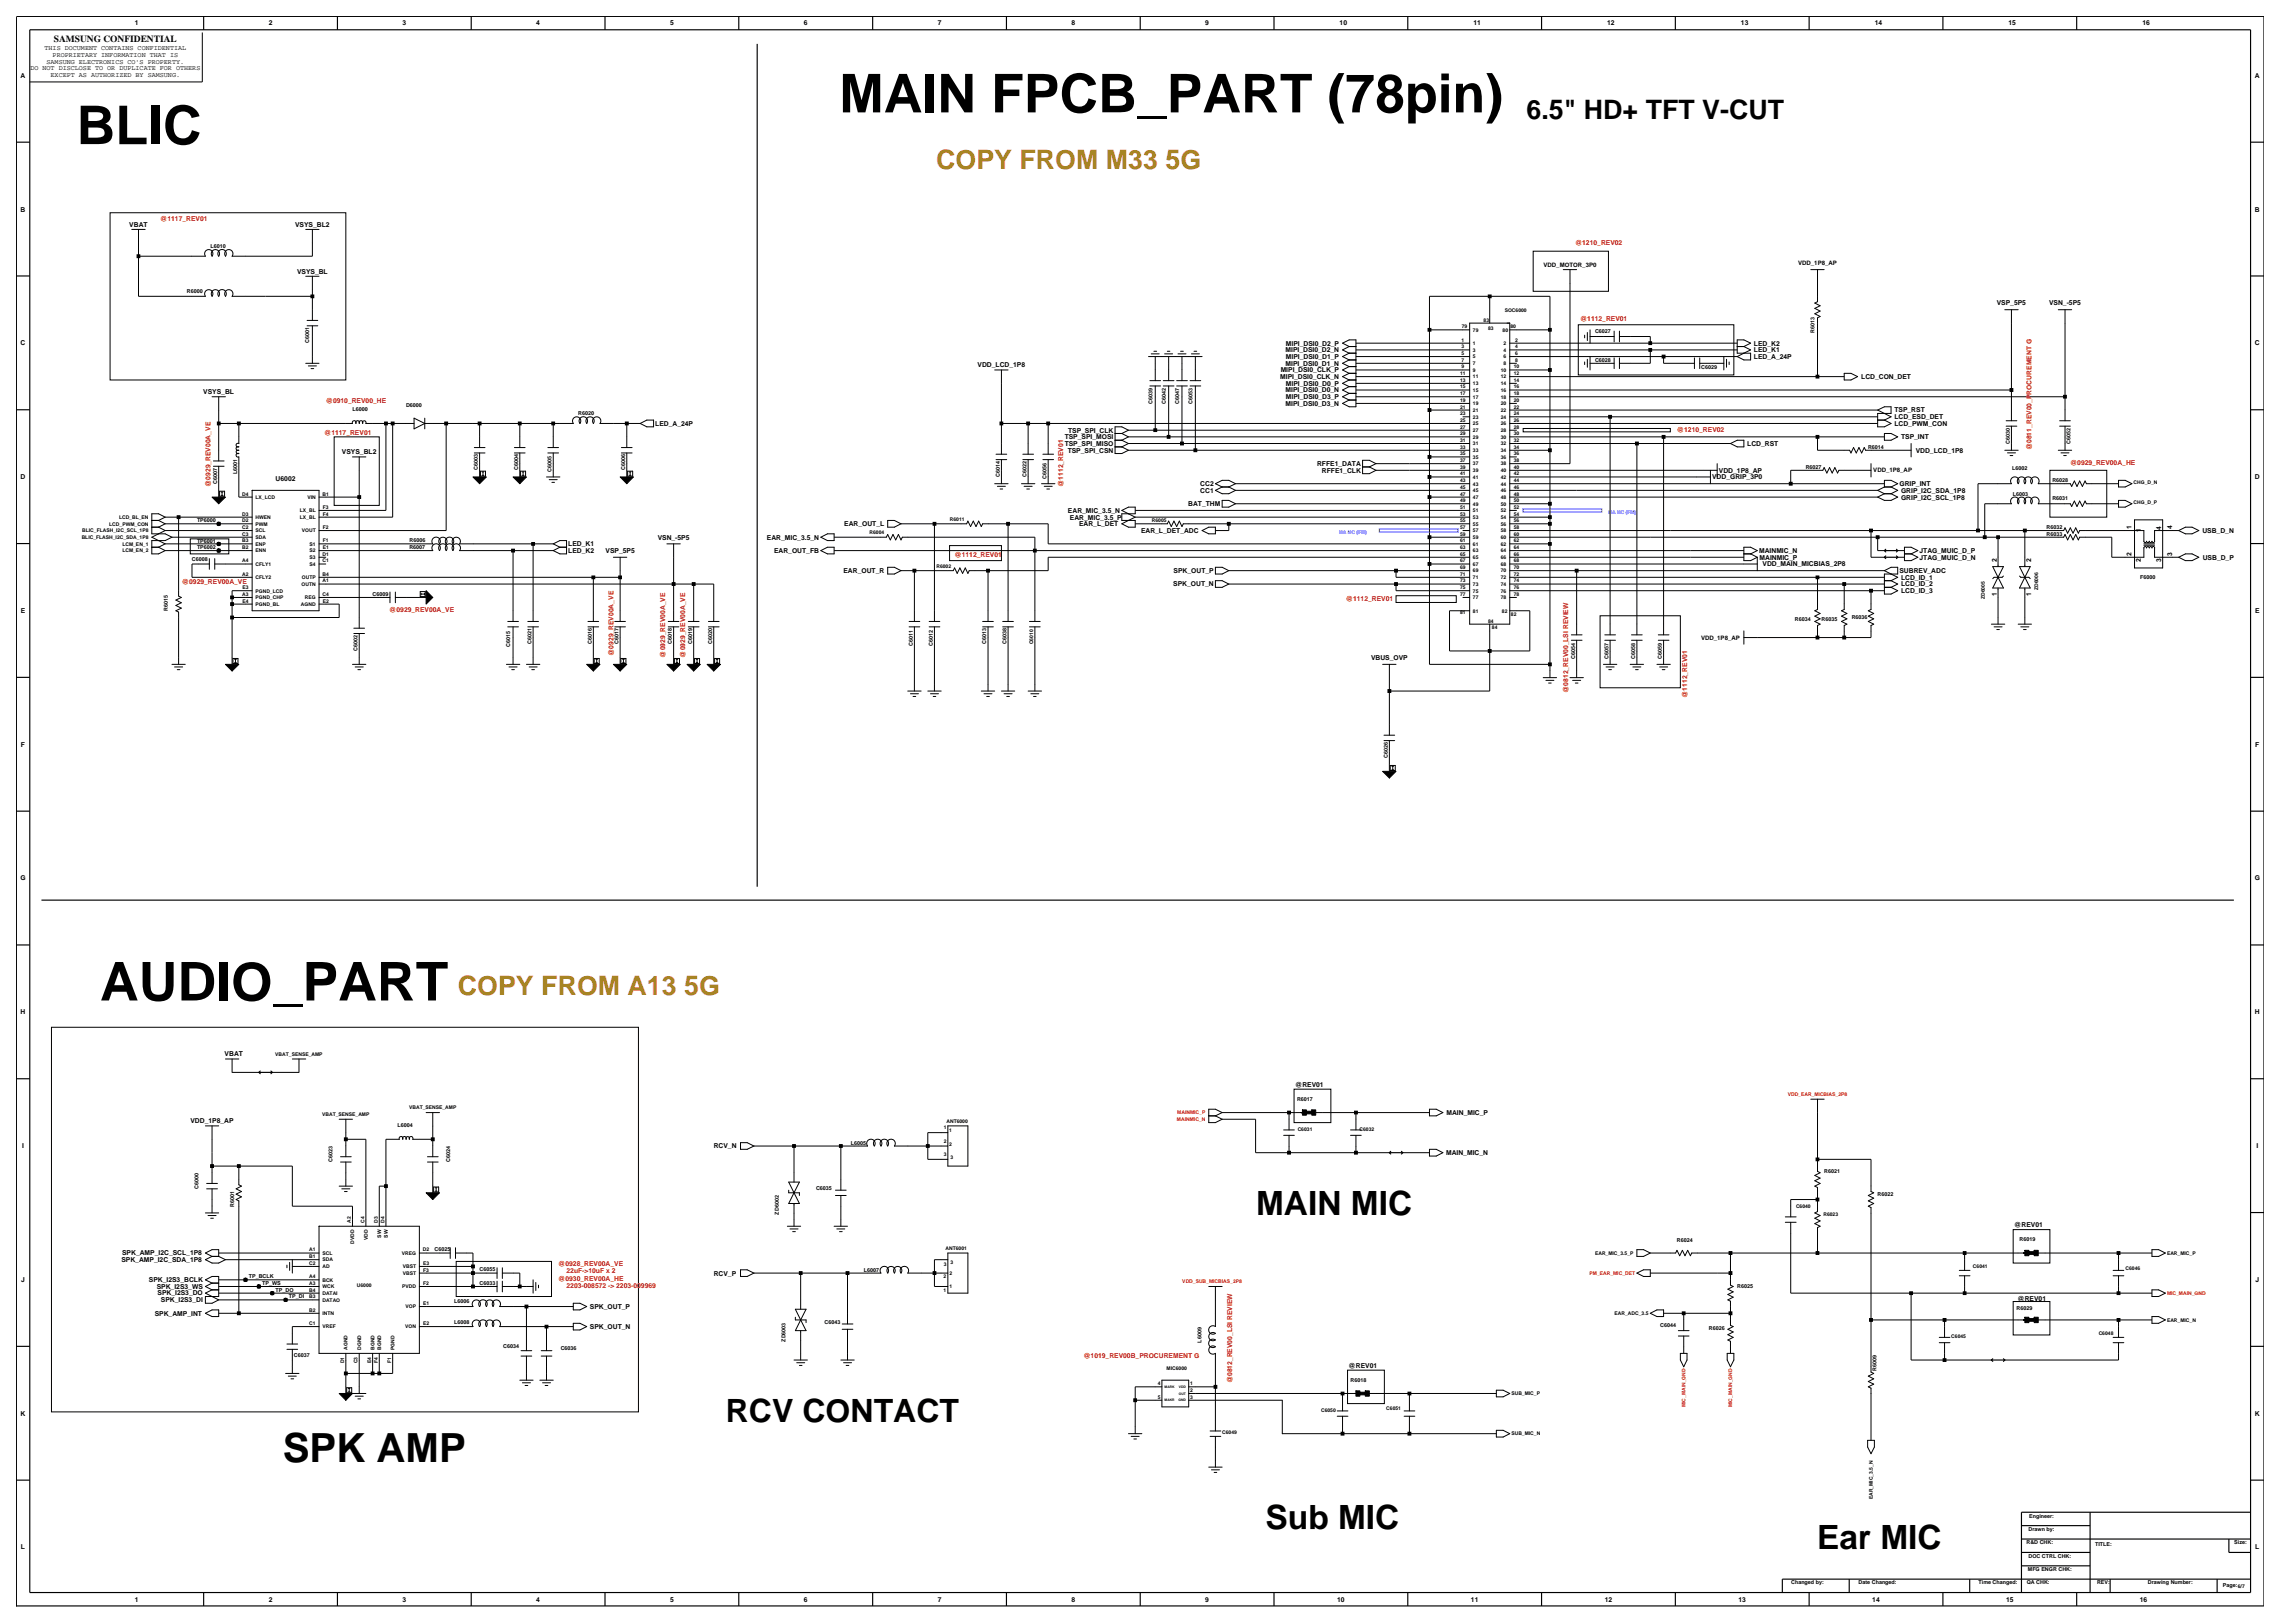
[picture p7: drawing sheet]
<svg xmlns="http://www.w3.org/2000/svg" width="420mm" height="297mm" viewBox="0 0 420 297" stroke-linecap="round" stroke-linejoin="round" font-family="sans-serif">
<defs><g id="words">
<g font-size="9.8">
<text x="153.6" y="20.6">MAIN FPCB_PART (78pin)</text>
<text x="14" y="26.4">BLIC</text>
<text x="18.3" y="183.1">AUDIO_PART</text>
</g>
<text font-size="7.4" x="51.7" y="267.4">SPK AMP</text>
<g font-size="6.1">
<text x="229.9" y="222.3">MAIN MIC</text>
<text x="231.6" y="279.8">Sub MIC</text>
<text x="332.5" y="283.5">Ear MIC</text>
</g>
<text font-size="5.9" x="132.8" y="260.2">RCV CONTACT</text>
<text font-size="4.9" x="279.4" y="21.8">6.5&quot; HD+ TFT V-CUT</text>
<g font-size="4.9" fill="#a78423">
<text x="171.3" y="31">COPY FROM M33 5G</text>
<text x="83.8" y="182.2">COPY FROM A13 5G</text>
</g>
<text font-size="1.7" x="9.9" y="7.7">SAMSUNG CONFIDENTIAL</text>
<g font-size="1.2">
<text x="24.7" y="4.7">1</text>
<text x="49.2" y="4.7">2</text>
<text x="73.7" y="4.7">3</text>
<text x="98.1" y="4.7">4</text>
<text x="122.6" y="4.7">5</text>
<text x="147.1" y="4.7">6</text>
<text x="171.6" y="4.7">7</text>
<text x="196.1" y="4.7">8</text>
<text x="220.6" y="4.7">9</text>
<text x="245.2" y="4.7">10</text>
<text x="269.6" y="4.7">11</text>
<text x="294.1" y="4.7">12</text>
<text x="318.6" y="4.7">13</text>
<text x="343.1" y="4.7">14</text>
<text x="367.6" y="4.7">15</text>
<text x="392.1" y="4.7">16</text>
<text x="8.1" y="9.2">THIS DOCUMENT CONTAINS CONFIDENTIAL</text>
<text x="8.5" y="11.7">SAMSUNG ELECTRONICS CO'S PROPERTY.</text>
<text x="9.6" y="10.5">PROPRIETARY INFORMATION THAT IS</text>
<text x="3.8" y="14.2">A</text>
<text x="5.6" y="12.9">DO NOT DISCLOSE TO OR DUPLICATE FOR OTHERS</text>
<text x="9.3" y="14.1">EXCEPT AS AUTHORIZED BY SAMSUNG.</text>
<text x="412.7" y="14.2">A</text>
<text x="3.8" y="38.7">B</text>
<text x="23.7" y="41.5">VBAT</text>
<text x="54" y="41.5">VSYS_BL2</text>
<text x="412.7" y="38.7">B</text>
<text x="54.4" y="50.1">VSYS_BL</text>
<text x="365.4" y="55.9">VSP_5P5</text>
<text x="375" y="55.9">VSN_-5P5</text>
<text x="3.8" y="63.2">C</text>
<text x="235.3" y="64.5">MIPI_DSI0_D2_N</text>
<text x="235.3" y="65.7">MIPI_DSI0_D1_P</text>
<text x="235.3" y="63.2">MIPI_DSI0_D2_P</text>
<text x="321" y="63.2">LED_K2</text>
<text x="321" y="65.7">LED_A_24P</text>
<text x="321" y="64.5">LED_K1</text>
<text x="412.7" y="63.2">C</text>
<text x="178.9" y="67.2">VDD_LCD_1P8</text>
<text x="234.3" y="69.4">MIPI_DSI0_CLK_N</text>
<text x="234.4" y="68.1">MIPI_DSI0_CLK_P</text>
<text x="235.3" y="71.8">MIPI_DSI0_D0_N</text>
<text x="235.3" y="66.9">MIPI_DSI0_D1_N</text>
<text x="235.3" y="70.6">MIPI_DSI0_D0_P</text>
<text x="340.6" y="69.4">LCD_CON_DET</text>
<text x="37.2" y="72.1">VSYS_BL</text>
<text x="119.9" y="77.9">LED_A_24P</text>
<text x="235.3" y="74.3">MIPI_DSI0_D3_N</text>
<text x="235.3" y="73">MIPI_DSI0_D3_P</text>
<text x="346.7" y="76.7">LCD_ESD_DET</text>
<text x="346.7" y="75.5">TSP_RST</text>
<text x="346.7" y="77.9">LCD_PWM_CON</text>
<text x="62.6" y="83.1">VSYS_BL2</text>
<text x="194.8" y="80.4">TSP_SPI_MOSI</text>
<text x="194.8" y="81.6">TSP_SPI_MISO</text>
<text x="195.4" y="82.8">TSP_SPI_CSN</text>
<text x="195.5" y="79.2">TSP_SPI_CLK</text>
<text x="319.8" y="81.6">LCD_RST</text>
<text x="347.9" y="80.4">TSP_INT</text>
<text x="350.6" y="82.8">VDD_LCD_1P8</text>
<text x="3.8" y="87.7">D</text>
<text x="50.4" y="88">U6002</text>
<text x="219.7" y="89">CC2</text>
<text x="241" y="85.3">RFFE1_DATA</text>
<text x="241.9" y="86.5">RFFE1_CLK</text>
<text x="313.3" y="87.7">VDD_GRIP_3P0</text>
<text x="314.6" y="86.5">VDD_1P8_AP</text>
<text x="347.6" y="89">GRIP_INT</text>
<text x="412.7" y="87.7">D</text>
<text x="195.4" y="93.8">EAR_MIC_3.5_N</text>
<text x="195.8" y="95.1">EAR_MIC_3.5_P</text>
<text x="217.4" y="92.6">BAT_THM</text>
<text x="219.7" y="90.2">CC1</text>
<text x="347.9" y="90.2">GRIP_I2C_SDA_1P8</text>
<text x="347.9" y="91.4">GRIP_I2C_SCL_1P8</text>
<text x="104" y="101.2">LED_K2</text>
<text x="104" y="100">LED_K1</text>
<text x="110.8" y="101.2">VSP_5P5</text>
<text x="120.4" y="98.7">VSN_-5P5</text>
<text x="140.4" y="98.7">EAR_MIC_3.5_N</text>
<text x="141.7" y="101.2">EAR_OUT_FB</text>
<text x="154.5" y="96.3">EAR_OUT_L</text>
<text x="197.5" y="96.3">EAR_L_DET</text>
<text x="208.8" y="97.5">EAR_L_DET_ADC</text>
<text x="321.9" y="101.2">MAINMIC_N</text>
<text x="351.3" y="101.2">JTAG_MUIC_D_P</text>
<text x="390.1" y="101.7" transform="rotate(-90 390.1 101.7)">2</text>
<text x="390.1" y="96.8" transform="rotate(-90 390.1 96.8)">1</text>
<text x="391.8" y="97.3" transform="rotate(-90 391.8 97.3)">1</text>
<text x="395.5" y="97" transform="rotate(-90 395.5 97)">4</text>
<text x="397.5" y="101.7" transform="rotate(-90 397.5 101.7)">3</text>
<text x="397.5" y="96.8" transform="rotate(-90 397.5 96.8)">4</text>
<text x="403.1" y="97.5">USB_D_N</text>
<text x="154.4" y="104.9">EAR_OUT_R</text>
<text x="214.7" y="107.3">SPK_OUT_N</text>
<text x="214.8" y="104.9">SPK_OUT_P</text>
<text x="322" y="102.4">MAINMIC_P</text>
<text x="322.5" y="103.6">VDD_MAIN_MICBIAS_2P8</text>
<text x="347.6" y="104.9">SUBREV_ADC</text>
<text x="347.9" y="106.1">LCD_ID_1</text>
<text x="347.9" y="107.3">LCD_ID_2</text>
<text x="351.3" y="102.4">JTAG_MUIC_D_N</text>
<text x="365.4" y="102.9" transform="rotate(-90 365.4 102.9)">2</text>
<text x="371.7" y="102.9" transform="rotate(-90 371.7 102.9)">2</text>
<text x="391.8" y="102.8" transform="rotate(-90 391.8 102.8)">2</text>
<text x="395.5" y="102.9" transform="rotate(-90 395.5 102.9)">3</text>
<text x="403.1" y="102.4">USB_D_P</text>
<text x="3.8" y="112.2">E</text>
<text x="347.9" y="108.5">LCD_ID_3</text>
<text x="365.4" y="109.1" transform="rotate(-90 365.4 109.1)">1</text>
<text x="371.7" y="109.1" transform="rotate(-90 371.7 109.1)">1</text>
<text x="412.7" y="112.2">E</text>
<text x="250.9" y="120.8">VBUS_OVP</text>
<text x="3.8" y="136.6">F</text>
<text x="412.7" y="136.6">F</text>
<text x="3.7" y="161.1">G</text>
<text x="412.6" y="161.1">G</text>
<text x="3.8" y="185.6">H</text>
<text x="412.7" y="185.6">H</text>
<text x="41.1" y="193.3">VBAT</text>
<text x="237" y="198.8">@REV01</text>
<text x="34.9" y="205.5">VDD_1P8_AP</text>
<text x="264.7" y="204">MAIN_MIC_P</text>
<text x="4" y="210.1">I</text>
<text x="130.6" y="210.2">RCV_N</text>
<text x="264.6" y="211.4">MAIN_MIC_N</text>
<text x="412.9" y="210.1">I</text>
<text x="368.6" y="224.5">@REV01</text>
<text x="22.2" y="230.9">SPK_AMP_I2C_SDA_1P8</text>
<text x="22.4" y="229.7">SPK_AMP_I2C_SCL_1P8</text>
<text x="130.6" y="233.4">RCV_P</text>
<text x="3.9" y="234.6">J</text>
<text x="27.2" y="234.5">SPK_I2S3_BCLK</text>
<text x="28.7" y="235.8">SPK_I2S3_WS</text>
<text x="28.8" y="237">SPK_I2S3_DO</text>
<text x="29.4" y="238.2">SPK_I2S3_DI</text>
<text x="108" y="239.5">SPK_OUT_P</text>
<text x="369.2" y="238">@REV01</text>
<text x="412.8" y="234.6">J</text>
<text x="28.3" y="240.8">SPK_AMP_INT</text>
<text x="108" y="243.2">SPK_OUT_N</text>
<text x="246.8" y="250.2">@REV01</text>
<text x="3.8" y="259">K</text>
<text x="412.7" y="259">K</text>
<text x="3.8" y="283.5">L</text>
<text x="412.7" y="283.5">L</text>
<text x="24.7" y="293.1">1</text>
<text x="49.2" y="293.1">2</text>
<text x="73.7" y="293.1">3</text>
<text x="98.1" y="293.1">4</text>
<text x="122.6" y="293.1">5</text>
<text x="147.1" y="293.1">6</text>
<text x="171.6" y="293.1">7</text>
<text x="196.1" y="293.1">8</text>
<text x="220.6" y="293.1">9</text>
<text x="244.7" y="293.1">10</text>
<text x="269.2" y="293.1">11</text>
<text x="293.7" y="293.1">12</text>
<text x="318.2" y="293.1">13</text>
<text x="342.6" y="293.1">14</text>
<text x="367.1" y="293.1">15</text>
<text x="391.6" y="293.1">16</text>
</g>
<g font-size="1.2" fill="#f00">
<text x="29.3" y="40.5">@1117_REV01</text>
<text x="288.2" y="44.7">@1210_REV02</text>
<text x="289.2" y="58.8">@1112_REV01</text>
<text x="59.6" y="73.8">@0910_REV00_HE</text>
<text x="59.3" y="79.6">@1117_REV01</text>
<text x="306.9" y="79">@1210_REV02</text>
<text x="371.8" y="82.4" transform="rotate(-90 371.8 82.4)">@0811_REV00_PROCUREMENT G</text>
<text x="38.5" y="89.1" transform="rotate(-90 38.5 89.1)">@0929_REV00A_VE</text>
<text x="194.6" y="89.1" transform="rotate(-90 194.6 89.1)">@1112_REV01</text>
<text x="378.8" y="85.1">@0929_REV00A_HE</text>
<text x="174.7" y="102">@1112_REV01</text>
<text x="33.3" y="106.9">@0929_REV00A_VE</text>
<text x="71.2" y="112.1">@0929_REV00A_VE</text>
<text x="246.3" y="109.9">@1112_REV01</text>
<text x="112.3" y="120" transform="rotate(-90 112.3 120)">@0929_REV00A_VE</text>
<text x="121.7" y="120.3" transform="rotate(-90 121.7 120.3)">@0929_REV00A_VE</text>
<text x="125.4" y="120.3" transform="rotate(-90 125.4 120.3)">@0929_REV00A_VE</text>
<text x="287" y="126.8" transform="rotate(-90 287 126.8)">@0812_REV00_LSI REVIEW</text>
<text x="308.7" y="127.7" transform="rotate(-90 308.7 127.7)">@1112_REV01</text>
<text x="102.2" y="231.7">@0928_REV00A_VE</text>
<text x="103.7" y="233">22uF-&gt;10uF x 2</text>
<text x="102.2" y="234.5">@0930_REV00A_HE</text>
<text x="103.7" y="235.7">2203-008572 -&gt; 2203-009969</text>
<text x="198.3" y="248.6">@1019_REV00B_PROCUREMENT G</text>
<text x="225.5" y="253.2" transform="rotate(-90 225.5 253.2)">@0812_REV00_LSI REVIEW</text>
</g>
<g font-size="1.1">
<text x="282.5" y="48.8">VDD_MOTOR_3P0</text>
<text x="329.1" y="48.5">VDD_1P8_AP</text>
<text x="342.8" y="86.5">VDD_1P8_AP</text>
<text x="311.3" y="117.1">VDD_1P8_AP</text>
</g>
<g font-size="1">
<text x="38.5" y="45.3">L6010</text>
<text x="34.2" y="53.6">R6000</text>
<text x="56.6" y="62.8" transform="rotate(-90 56.6 62.8)">C6001</text>
<text x="291.9" y="61">C6027</text>
<text x="332.1" y="61" transform="rotate(-90 332.1 61)">R6013</text>
<text x="291.9" y="66.2">C6028</text>
<text x="311.3" y="67.5">C6029</text>
<text x="64.5" y="75.3">L6000</text>
<text x="74.3" y="74.6">D6000</text>
<text x="105.8" y="76">R6020</text>
<text x="210.9" y="74" transform="rotate(-90 210.9 74)">C6039</text>
<text x="213.3" y="74" transform="rotate(-90 213.3 74)">C6042</text>
<text x="215.8" y="74" transform="rotate(-90 215.8 74)">C6047</text>
<text x="218.2" y="74" transform="rotate(-90 218.2 74)">C6053</text>
<text x="341.9" y="82.1">R6014</text>
<text x="367.8" y="81.2" transform="rotate(-90 367.8 81.2)">C6030</text>
<text x="378.9" y="81.2" transform="rotate(-90 378.9 81.2)">C6052</text>
<text x="39.7" y="88.5" transform="rotate(-90 39.7 88.5)">C6007</text>
<text x="43.4" y="86.7" transform="rotate(-90 43.4 86.7)">L6001</text>
<text x="87.5" y="86.1" transform="rotate(-90 87.5 86.1)">C6003</text>
<text x="94.8" y="86.1" transform="rotate(-90 94.8 86.1)">C6004</text>
<text x="100.9" y="86.4" transform="rotate(-90 100.9 86.4)">C6005</text>
<text x="114.4" y="86.1" transform="rotate(-90 114.4 86.1)">C6006</text>
<text x="183" y="87.3" transform="rotate(-90 183 87.3)">C6014</text>
<text x="187.9" y="87.3" transform="rotate(-90 187.9 87.3)">C6022</text>
<text x="191.5" y="87.6" transform="rotate(-90 191.5 87.6)">C6056</text>
<text x="330.5" y="85.8">R6027</text>
<text x="368.3" y="85.9">L6002</text>
<text x="375.6" y="88.2">R6028</text>
<text x="36.1" y="95.6">TP6000</text>
<text x="368.4" y="90.7">L6003</text>
<text x="375.6" y="91.6">R6031</text>
<text x="36.1" y="99.3">TP6001</text>
<text x="36.1" y="100.5">TP6002</text>
<text x="74.9" y="100.5">R6007</text>
<text x="74.9" y="99.2">R6006</text>
<text x="374.5" y="98">R6033</text>
<text x="374.5" y="96.8">R6032</text>
<text x="35.1" y="102.6">C6008</text>
<text x="391.7" y="106">F6000</text>
<text x="30.7" y="111.8" transform="rotate(-90 30.7 111.8)">R6015</text>
<text x="68.2" y="109">C6009</text>
<text x="328.5" y="113.6">R6034</text>
<text x="333.4" y="113.6">R6035</text>
<text x="338.9" y="113.3">R6036</text>
<text x="65.4" y="119.1" transform="rotate(-90 65.4 119.1)">C6002</text>
<text x="93.4" y="118.4" transform="rotate(-90 93.4 118.4)">C6015</text>
<text x="97.3" y="117.9" transform="rotate(-90 97.3 117.9)">C6021</text>
<text x="108.3" y="117.9" transform="rotate(-90 108.3 117.9)">C6016</text>
<text x="113.2" y="117.9" transform="rotate(-90 113.2 117.9)">C6017</text>
<text x="123" y="117.9" transform="rotate(-90 123 117.9)">C6018</text>
<text x="126.6" y="117.9" transform="rotate(-90 126.6 117.9)">C6019</text>
<text x="130.3" y="117.9" transform="rotate(-90 130.3 117.9)">C6020</text>
<text x="167" y="118.2" transform="rotate(-90 167 118.2)">C6011</text>
<text x="170.7" y="118.2" transform="rotate(-90 170.7 118.2)">C6012</text>
<text x="180.5" y="117.9" transform="rotate(-90 180.5 117.9)">C6013</text>
<text x="184.2" y="117.9" transform="rotate(-90 184.2 117.9)">C6038</text>
<text x="288.2" y="120.6" transform="rotate(-90 288.2 120.6)">C6054</text>
<text x="294.4" y="120.6" transform="rotate(-90 294.4 120.6)">C6057</text>
<text x="299.2" y="120.6" transform="rotate(-90 299.2 120.6)">C6058</text>
<text x="304.1" y="120.6" transform="rotate(-90 304.1 120.6)">C6059</text>
<text x="254" y="138.7" transform="rotate(-90 254 138.7)">C6026</text>
<text x="237.4" y="201.4">R6017</text>
<text x="72.7" y="206.3">L6004</text>
<text x="155.7" y="209.4">L6005</text>
<text x="60.8" y="212.6" transform="rotate(-90 60.8 212.6)">C6023</text>
<text x="82.4" y="212.6" transform="rotate(-90 82.4 212.6)">C6024</text>
<text x="333.8" y="214.6">R6021</text>
<text x="36.4" y="217.5" transform="rotate(-90 36.4 217.5)">C6000</text>
<text x="42.9" y="220.9" transform="rotate(-90 42.9 220.9)">R6001</text>
<text x="149.3" y="217.8">C6035</text>
<text x="343.6" y="218.9">R6022</text>
<text x="142.6" y="222.2" transform="rotate(-90 142.6 222.2)">ZD6002</text>
<text x="306.9" y="227.3">R6024</text>
<text x="369.6" y="227.1">R6019</text>
<text x="45.5" y="233.9">TP_BCLK</text>
<text x="79.5" y="229">C6025</text>
<text x="87.8" y="232.7">C6055</text>
<text x="158.1" y="232.7">L6007</text>
<text x="48" y="235.1">TP_WS</text>
<text x="50.4" y="236.4">TP_DO</text>
<text x="52.9" y="237.6">TP_DI</text>
<text x="83.1" y="238.5">L6006</text>
<text x="87.8" y="235.1">C6033</text>
<text x="317.9" y="235.7">R6025</text>
<text x="369" y="239.7">R6029</text>
<text x="83.1" y="242.2">L6008</text>
<text x="143.8" y="245.5" transform="rotate(-90 143.8 245.5)">ZD6003</text>
<text x="150.9" y="242.3">C6043</text>
<text x="219.9" y="245.7" transform="rotate(-90 219.9 245.7)">L6009</text>
<text x="303.8" y="242.7">C6044</text>
<text x="312.7" y="243.4">R6026</text>
<text x="53.8" y="248.3">C6037</text>
<text x="92.1" y="246.6">C6034</text>
<text x="102.6" y="247">C6036</text>
<text x="343.4" y="250.9" transform="rotate(-90 343.4 250.9)">R6009</text>
<text x="247.2" y="252.8">R6018</text>
<text x="371.2" y="280.1">Drawn by:</text>
<text x="371.3" y="277.7">Engineer:</text>
<text x="370.9" y="282.6">R&amp;D CHK:</text>
<text x="371.1" y="287.5">MFG ENGR CHK:</text>
<text x="371.2" y="285">DOC CTRL CHK:</text>
<text x="383.4" y="282.9">TITLE:</text>
<text x="408.9" y="282.6">Size:</text>
<text x="327.8" y="289.9">Changed by:</text>
<text x="340.1" y="289.9">Date Changed:</text>
<text x="362.1" y="289.9">Time Changed:</text>
<text x="370.9" y="289.9">QA CHK:</text>
<text x="383.8" y="289.9">REV:</text>
<text x="393.1" y="289.9">Drawing Number:</text>
<text x="406.8" y="290.5">Page:6/7</text>
</g>
<g font-size=".9">
<text x="271.5" y="58.8">83</text>
<text x="275.4" y="57">SOC6000</text>
<text x="267.5" y="65">5</text>
<text x="267.5" y="63.7">3</text>
<text x="267.5" y="62.5">1</text>
<text x="267.5" y="60.1">79</text>
<text x="269.6" y="60.7">79</text>
<text x="269.6" y="65.6">5</text>
<text x="269.6" y="64.4">3</text>
<text x="269.6" y="63.1">1</text>
<text x="272.3" y="60.4">83</text>
<text x="275" y="60.7">80</text>
<text x="275.2" y="65.6">6</text>
<text x="275.2" y="64.4">4</text>
<text x="275.2" y="63.1">2</text>
<text x="276.4" y="60.1">80</text>
<text x="277.3" y="65">6</text>
<text x="277.3" y="63.7">4</text>
<text x="277.3" y="62.5">2</text>
<text x="267.2" y="71.1">15</text>
<text x="267.2" y="68.6">11</text>
<text x="267.2" y="69.9">13</text>
<text x="267.5" y="67.4">9</text>
<text x="267.5" y="66.2">7</text>
<text x="269.6" y="68">9</text>
<text x="269.6" y="66.8">7</text>
<text x="269.6" y="71.7">15</text>
<text x="269.6" y="69.2">11</text>
<text x="269.6" y="70.5">13</text>
<text x="274.7" y="70.5">14</text>
<text x="274.7" y="71.7">16</text>
<text x="274.7" y="68">10</text>
<text x="274.7" y="69.2">12</text>
<text x="275.2" y="66.8">8</text>
<text x="277" y="71.1">16</text>
<text x="277" y="67.4">10</text>
<text x="277" y="68.6">12</text>
<text x="277" y="69.9">14</text>
<text x="277.3" y="66.2">8</text>
<text x="267.2" y="74.8">21</text>
<text x="267.2" y="76">23</text>
<text x="267.2" y="77.2">25</text>
<text x="267.2" y="72.3">17</text>
<text x="267.2" y="73.5">19</text>
<text x="269.6" y="75.4">21</text>
<text x="269.6" y="76.6">23</text>
<text x="269.6" y="77.8">25</text>
<text x="269.6" y="72.9">17</text>
<text x="269.6" y="74.1">19</text>
<text x="274.7" y="75.4">22</text>
<text x="274.7" y="76.6">24</text>
<text x="274.7" y="77.8">26</text>
<text x="274.7" y="72.9">18</text>
<text x="274.7" y="74.1">20</text>
<text x="277" y="74.8">22</text>
<text x="277" y="76">24</text>
<text x="277" y="77.2">26</text>
<text x="277" y="72.3">18</text>
<text x="277" y="73.5">20</text>
<text x="267.2" y="79.7">29</text>
<text x="267.2" y="80.9">31</text>
<text x="267.2" y="82.1">33</text>
<text x="267.2" y="83.3">35</text>
<text x="267.2" y="78.4">27</text>
<text x="269.6" y="80.3">29</text>
<text x="269.6" y="81.5">31</text>
<text x="269.6" y="82.7">33</text>
<text x="269.6" y="83.9">35</text>
<text x="269.6" y="79.1">27</text>
<text x="274.7" y="83.9">36</text>
<text x="274.7" y="80.3">30</text>
<text x="274.7" y="81.5">32</text>
<text x="274.7" y="82.7">34</text>
<text x="274.7" y="79.1">28</text>
<text x="277" y="83.3">36</text>
<text x="277" y="79.7">30</text>
<text x="277" y="80.9">32</text>
<text x="277" y="82.1">34</text>
<text x="277" y="78.4">28</text>
<text x="267.2" y="88.2">43</text>
<text x="267.2" y="89.4">45</text>
<text x="267.2" y="84.6">37</text>
<text x="267.2" y="85.8">39</text>
<text x="267.2" y="87">41</text>
<text x="269.6" y="85.2">37</text>
<text x="269.6" y="86.4">39</text>
<text x="269.6" y="87.6">41</text>
<text x="269.6" y="88.8">43</text>
<text x="274.7" y="88.8">44</text>
<text x="274.7" y="85.2">38</text>
<text x="274.7" y="86.4">40</text>
<text x="274.7" y="87.6">42</text>
<text x="277" y="88.2">44</text>
<text x="277" y="89.4">46</text>
<text x="277" y="84.6">38</text>
<text x="277" y="85.8">40</text>
<text x="277" y="87">42</text>
<text x="390.5" y="88.5">CHG_D_N</text>
<text x="21.8" y="95">LCD_BL_EN</text>
<text x="44.3" y="95.6">D2</text>
<text x="44.3" y="94.3">D3</text>
<text x="44.3" y="90.7">D4</text>
<text x="46.8" y="95">HWEN</text>
<text x="46.8" y="91.3">LX_LCD</text>
<text x="54.9" y="93.7">LX_BL</text>
<text x="54.9" y="95">LX_BL</text>
<text x="56.3" y="91.3">VIN</text>
<text x="59" y="90.7">B1</text>
<text x="59.1" y="93.1">F3</text>
<text x="59.1" y="94.3">F4</text>
<text x="173.8" y="95.3">R6011</text>
<text x="210.8" y="95.6">R6005</text>
<text x="267.2" y="93.1">51</text>
<text x="267.2" y="94.3">53</text>
<text x="267.2" y="95.6">55</text>
<text x="267.2" y="90.7">47</text>
<text x="267.2" y="91.9">49</text>
<text x="269.6" y="93.7">51</text>
<text x="269.6" y="95">53</text>
<text x="269.6" y="90.1">45</text>
<text x="269.6" y="91.3">47</text>
<text x="269.6" y="92.5">49</text>
<text x="274.7" y="92.5">50</text>
<text x="274.7" y="93.7">52</text>
<text x="274.7" y="95">54</text>
<text x="274.7" y="90.1">46</text>
<text x="274.7" y="91.3">48</text>
<text x="277" y="91.9">50</text>
<text x="277" y="93.1">52</text>
<text x="277" y="94.3">54</text>
<text x="277" y="95.6">56</text>
<text x="277" y="90.7">48</text>
<text x="390.5" y="92.2">CHG_D_P</text>
<text x="14.9" y="98.6">BLIC_FLASH_I2C_SDA_1P8</text>
<text x="15.1" y="97.4">BLIC_FLASH_I2C_SCL_1P8</text>
<text x="20" y="96.2">LCD_PWM_CON</text>
<text x="22.4" y="101.1">LCM_EN_2</text>
<text x="22.4" y="99.8">LCM_EN_1</text>
<text x="44.3" y="98">C3</text>
<text x="44.3" y="100.5">B2</text>
<text x="44.3" y="99.2">B3</text>
<text x="44.3" y="96.8">C2</text>
<text x="46.8" y="98.6">SDA</text>
<text x="46.8" y="96.2">PWM</text>
<text x="46.8" y="101.1">ENN</text>
<text x="46.8" y="99.8">ENP</text>
<text x="46.8" y="97.4">SCL</text>
<text x="55.2" y="97.4">VOUT</text>
<text x="56.7" y="99.8">S1</text>
<text x="56.7" y="101.1">S2</text>
<text x="59" y="101.7">D1</text>
<text x="59.1" y="100.5">E1</text>
<text x="59.1" y="99.2">F1</text>
<text x="59.1" y="96.8">F2</text>
<text x="159.1" y="97.7">R6004</text>
<text x="267.2" y="101.7">65</text>
<text x="267.2" y="98">59</text>
<text x="267.2" y="99.2">61</text>
<text x="267.2" y="100.5">63</text>
<text x="267.2" y="96.8">57</text>
<text x="269.6" y="98.6">59</text>
<text x="269.6" y="99.8">61</text>
<text x="269.6" y="101.1">63</text>
<text x="269.6" y="96.2">55</text>
<text x="269.6" y="97.4">57</text>
<text x="274.7" y="98.6">60</text>
<text x="274.7" y="99.8">62</text>
<text x="274.7" y="101.1">64</text>
<text x="274.7" y="96.2">56</text>
<text x="274.7" y="97.4">58</text>
<text x="277" y="101.7">66</text>
<text x="277" y="96.8">58</text>
<text x="277" y="98">60</text>
<text x="277" y="99.2">62</text>
<text x="277" y="100.5">64</text>
<text x="44.3" y="102.9">A4</text>
<text x="44.3" y="105.4">A2</text>
<text x="44.4" y="107.8">E3</text>
<text x="46.8" y="103.5">CFLY1</text>
<text x="46.8" y="106">CFLY2</text>
<text x="55.2" y="107.2">OUTN</text>
<text x="55.2" y="106">OUTP</text>
<text x="56.7" y="102.3">S3</text>
<text x="56.7" y="103.5">S4</text>
<text x="59" y="105.4">B4</text>
<text x="59" y="102.9">C1</text>
<text x="59" y="106.6">A1</text>
<text x="171.4" y="103.9">R6002</text>
<text x="267.2" y="106.6">73</text>
<text x="267.2" y="107.8">75</text>
<text x="267.2" y="102.9">67</text>
<text x="267.2" y="104.1">69</text>
<text x="267.2" y="105.4">71</text>
<text x="269.6" y="107.2">73</text>
<text x="269.6" y="102.3">65</text>
<text x="269.6" y="103.5">67</text>
<text x="269.6" y="104.8">69</text>
<text x="269.6" y="106">71</text>
<text x="274.7" y="106">72</text>
<text x="274.7" y="107.2">74</text>
<text x="274.7" y="102.3">66</text>
<text x="274.7" y="103.5">68</text>
<text x="274.7" y="104.8">70</text>
<text x="277" y="105.4">72</text>
<text x="277" y="106.6">74</text>
<text x="277" y="107.8">76</text>
<text x="277" y="102.9">68</text>
<text x="277" y="104.1">70</text>
<text x="373" y="108" transform="rotate(-90 373 108)">ZD6006</text>
<text x="44.3" y="109">A3</text>
<text x="44.4" y="110.3">E4</text>
<text x="46.8" y="108.4">PGND_LCD</text>
<text x="46.8" y="110.9">PGND_BL</text>
<text x="46.8" y="109.7">PGND_CHP</text>
<text x="55.1" y="110.9">AGND</text>
<text x="55.8" y="109.7">REG</text>
<text x="59" y="109">C4</text>
<text x="59.1" y="110.3">E2</text>
<text x="267.2" y="112.4">81</text>
<text x="267.2" y="109">77</text>
<text x="269.6" y="112.1">81</text>
<text x="269.6" y="108.4">75</text>
<text x="269.6" y="109.7">77</text>
<text x="272.3" y="113.9">84</text>
<text x="274.7" y="108.4">76</text>
<text x="274.7" y="109.7">78</text>
<text x="274.9" y="112.1">82</text>
<text x="276.5" y="112.7">82</text>
<text x="277" y="109">78</text>
<text x="363.2" y="109.6" transform="rotate(-90 363.2 109.6)">ZD6005</text>
<text x="189.1" y="117.9" transform="rotate(-90 189.1 117.9)">C6010</text>
<text x="273" y="115.2">84</text>
<text x="50.4" y="193.2">VBAT_SENSE_AMP</text>
<text x="74.9" y="203">VBAT_SENSE_AMP</text>
<text x="59" y="204.2">VBAT_SENSE_AMP</text>
<text x="172.7" y="206.7">1</text>
<text x="172.7" y="209.1">2</text>
<text x="173.2" y="205.4">ANT6000</text>
<text x="173.7" y="207.2">1</text>
<text x="173.7" y="209.6">2</text>
<text x="237.5" y="207">C6031</text>
<text x="248.8" y="207">C6032</text>
<text x="172.7" y="211.6">3</text>
<text x="173.9" y="212.1">3</text>
<text x="328.7" y="221.1">C6040</text>
<text x="64.2" y="223.8" transform="rotate(-90 64.2 223.8)">A2</text>
<text x="64.8" y="227.6" transform="rotate(-90 64.8 227.6)">DVDD</text>
<text x="66.7" y="223.8" transform="rotate(-90 66.7 223.8)">C4</text>
<text x="67.3" y="226.9" transform="rotate(-90 67.3 226.9)">VDD</text>
<text x="69.1" y="223.8" transform="rotate(-90 69.1 223.8)">D3</text>
<text x="69.7" y="226.5" transform="rotate(-90 69.7 226.5)">SW</text>
<text x="70.4" y="223.8" transform="rotate(-90 70.4 223.8)">D4</text>
<text x="71" y="226.5" transform="rotate(-90 71 226.5)">SW</text>
<text x="333.7" y="222.5">R6023</text>
<text x="56.6" y="231.5">C2</text>
<text x="56.6" y="229">A1</text>
<text x="56.6" y="233.9">A4</text>
<text x="56.6" y="230.2">B1</text>
<text x="59" y="232.1">AD</text>
<text x="59" y="229.6">SCL</text>
<text x="59" y="230.8">SDA</text>
<text x="73.5" y="229.6">VREG</text>
<text x="73.7" y="233.3">VBST</text>
<text x="73.7" y="232.1">VBST</text>
<text x="77.4" y="229">D2</text>
<text x="77.4" y="231.5">E3</text>
<text x="77.4" y="232.7">F3</text>
<text x="172.7" y="233.9">2</text>
<text x="172.7" y="231.7">3</text>
<text x="173" y="228.7">ANT6001</text>
<text x="173.8" y="233.3">2</text>
<text x="173.9" y="231.2">3</text>
<text x="291.9" y="229.6">EAR_MIC_3.5_P</text>
<text x="361.1" y="232">C6041</text>
<text x="389" y="232.3">C6046</text>
<text x="396.6" y="229.6">EAR_MIC_P</text>
<text x="56.6" y="237.6">B3</text>
<text x="56.6" y="236.4">B4</text>
<text x="56.6" y="235.1">A3</text>
<text x="59" y="238.2">DATAO</text>
<text x="59" y="237">DATAI</text>
<text x="59" y="235.7">WCK</text>
<text x="59" y="234.5">BCK</text>
<text x="65.3" y="235.4">U6000</text>
<text x="73.6" y="235.7">PVDD</text>
<text x="74.2" y="239.4">VOP</text>
<text x="77.4" y="238.8">E1</text>
<text x="77.4" y="235.1">F2</text>
<text x="172.7" y="236.4">1</text>
<text x="173.8" y="235.7">1</text>
<text x="56.6" y="240">B2</text>
<text x="56.6" y="242.5">C1</text>
<text x="59" y="240.6">INTN</text>
<text x="59" y="243.1">VREF</text>
<text x="74.2" y="243.1">VON</text>
<text x="77.4" y="242.5">E2</text>
<text x="295.5" y="240.6">EAR_ADC_3.5</text>
<text x="357.1" y="244.9">C6045</text>
<text x="384.1" y="244.3">C6048</text>
<text x="396.6" y="241.9">EAR_MIC_N</text>
<text x="63" y="249.5" transform="rotate(-90 63 249.5)">D1</text>
<text x="63.6" y="247" transform="rotate(-90 63.6 247)">AGND</text>
<text x="65.5" y="249.5" transform="rotate(-90 65.5 249.5)">C3</text>
<text x="66.1" y="247" transform="rotate(-90 66.1 247)">DGND</text>
<text x="67.9" y="249.4" transform="rotate(-90 67.9 249.4)">E4</text>
<text x="68.5" y="247" transform="rotate(-90 68.5 247)">BGND</text>
<text x="69.1" y="249.4" transform="rotate(-90 69.1 249.4)">F4</text>
<text x="69.7" y="247" transform="rotate(-90 69.7 247)">BGND</text>
<text x="71.6" y="249.4" transform="rotate(-90 71.6 249.4)">F1</text>
<text x="72.2" y="247" transform="rotate(-90 72.2 247)">PGND</text>
<text x="213.5" y="250.7">MIC6000</text>
<text x="211.9" y="253.5">4</text>
<text x="211.9" y="256">5</text>
<text x="217.8" y="253.5">1</text>
<text x="217.8" y="254.8">2</text>
<text x="217.8" y="256">3</text>
<text x="276.6" y="255.3">SUB_MIC_P</text>
<text x="223.7" y="262.3">C6049</text>
<text x="241.8" y="258.4">C6050</text>
<text x="253.7" y="258.1">C6051</text>
<text x="276.6" y="262.7">SUB_MIC_N</text>
<text x="342.7" y="274.3" transform="rotate(-90 342.7 274.3)">EAR_MIC_3.5_N</text>
</g>
<g font-size=".9" fill="#00f">
<text x="294.4" y="94">NA NC (FM)</text>
<text x="245.1" y="97.7">NA NC (FM)</text>
</g>
<g font-size=".9" fill="#f00">
<text x="215.4" y="203.9">MAINMIC_P</text>
<text x="327.2" y="200.5">VDD_EAR_MICBIAS_2P8</text>
<text x="215.4" y="205.1">MAINMIC_N</text>
<text x="290.9" y="233.3">PM_EAR_MIC_DET</text>
<text x="216.4" y="234.8">VDD_SUB_MICBIAS_2P8</text>
<text x="396.6" y="237">MIC_MAIN_GND</text>
<text x="308.5" y="257.5" transform="rotate(-90 308.5 257.5)">MIC_MAIN_GND</text>
<text x="317" y="257.5" transform="rotate(-90 317 257.5)">MIC_MAIN_GND</text>
</g>
<g font-size=".6">
<text x="213.1" y="254">MARK</text>
<text x="213.1" y="256.4">MAKR</text>
<text x="215.7" y="256.4">GND</text>
<text x="215.7" y="254">VDD</text>
<text x="215.7" y="255.2">OUT</text>
</g>
</g></defs>
<!-- layer: MFD Layer /idea/tmp/Extended-Print.jehyung.cho.sheet6.1.mfd -->
<g fill="none" stroke="#000" stroke-width=".18">
<path d="M37 5.9v9.1h-31.5M20.1 38.9h43.2v30.6h-43.2zM24.1 42h2.5M25.3 42v12.2h12.3a.76 .76 0 0 1 .1-1 .76 .76 0 0 1 1 0 .76 .76 0 0 1 .1 1 .76 .76 0 0 1 .1-1 .76 .76 0 0 1 1 0 .76 .76 0 0 1 .1 1 .77 .77 0 0 1 .1-1 .77 .77 0 0 1 1.1 0 .77 .77 0 0 1 .1 1 .76 .76 0 0 1 .1-1 .76 .76 0 0 1 1 0 .76 .76 0 0 1 .1 1h14.7M56 42h2.4M56 50.6h2.4M56.2 59.6h2M56.2 58.6h2M57.2 42v4.9h-14.7a.76 .76 0 0 0-.1-1 .76 .76 0 0 0-1 0 .76 .76 0 0 0-.1 1 .77 .77 0 0 0-.1-1 .77 .77 0 0 0-1.1-.1 .77 .77 0 0 0-.1 1.1 .76 .76 0 0 0-.1-1 .76 .76 0 0 0-1 0 .76 .76 0 0 0-.1 1 .76 .76 0 0 0-.1-1 .76 .76 0 0 0-1 0 .76 .76 0 0 0-.1 1h-12.3M57.2 50.6v8M57.2 59.6v6.9M269 59.1h7.3v55.1h-7.3z"/>
<path d="M272.6 54.2v4.9M280.6 46h13.8v7.3h-13.8zM286.1 49.3h2.4M287.3 49.3v35.5h-11M288.8 59.4h28.5v9.2h-28.5zM331.4 49.3h2.4M332.6 49.3v5.9l-.5 .3 1 .5-1 .4 1 .5-1 .5 1 .5-.5 .3v10.7M366.9 56.7h2.4M368.1 56.7v20.3M376.7 56.7h2.4M377.9 56.7v20.3M38.8 72.6h2.5"/>
<path d="M40 77.5h24.5a.35 .35 0 0 1 .3-.5 .35 .35 0 0 1 .3 .5M40 72.6v11.7M43.7 77.5v3.6a.35 .35 0 0 0-.5 .4 .35 .35 0 0 0 .5 .3 .35 .35 0 0 0-.5 .3 .35 .35 0 0 0 .5 .3 .33 .33 0 0 0-.5 .3 .33 .33 0 0 0 .5 .3 .35 .35 0 0 0-.5 .3 .35 .35 0 0 0 .5 .3v7.4h2.4M56 66.5h2.4M56.4 67h1.5M56.9 67.5h.5M61.2 79.9h8.2v12.6h-8.2zM65.1 77.5a.35 .35 0 0 1 .3-.5 .35 .35 0 0 1 .3 .5 .35 .35 0 0 1 .4-.5 .35 .35 0 0 1 .3 .5M66.4 77.5a.34 .34 0 0 1 .3-.5 .34 .34 0 0 1 .3 .5h8.8M70.6 77.5v15.9h-12.2M71.9 77.5v17.1h-13.5M75.8 76.5l1.9 1-1.9 1z"/>
<path d="M77.7 77.5h27.2a.76 .76 0 0 1 .1-1 .76 .76 0 0 1 1 0 .76 .76 0 0 1 .1 1 .78 .78 0 0 1 .1-1 .78 .78 0 0 1 1.1 0 .78 .78 0 0 1 .1 1 .76 .76 0 0 1 .1-1 .76 .76 0 0 1 1 0 .76 .76 0 0 1 .1 1M77.7 76.5v2M81.7 77.5v19.6h-23.3M87.8 77.5v4.4M95.1 77.5v4.4M101.2 77.5v4.4M108.6 77.5a.76 .76 0 0 1 .1-1 .76 .76 0 0 1 1 0 .76 .76 0 0 1 .1 1h7.4M114.7 77.5v4.4M117.2 77.5l1.2-.6h1.2v1.2h-1.2zM182 67.7h2.5M183.3 67.7v15.4M183.3 77.5h85.7"/>
<path d="M188.2 77.5v5.6M191.8 77.5v5.6M204.1 79.3h1.2M205.3 79.3l1.2 .6M206.5 78.7l-1.2-.6h-1.2v4.9h1.2l1.2-.6M206.5 78.7l-1.2 .6M206.5 79.9l-1.2 .7M206.5 78.7h62.5M206.5 79.9h62.5M210.2 65.2h9.8M210.4 69.7h2M210.4 70.6h2"/>
<path d="M210.7 64.8h1.4M211.2 64.3h.5M211.4 65.2v4.5M211.4 70.6v8.1M212.9 69.7h1.9M212.9 70.6h1.9M213.1 64.8h1.5M213.6 64.3h.5M213.9 65.2v4.5M213.9 70.6v9.3M215.3 69.7h2M215.3 70.6h2"/>
<path d="M215.6 64.8h1.4M216.1 64.3h.5M216.3 65.2v4.5M216.3 70.6v10.6M217.8 69.7h1.9M217.8 70.6h1.9M218 64.8h1.5M218.5 64.3h.5M218.8 65.2v4.5M218.8 70.6v11.8M246.9 68.3h1.2M246.9 69.5h1.2"/>
<path d="M246.9 63.4l-1.2-.6 1.2-.6h1.2v12.2h-1.2l-1.2-.6 1.2-.6M246.9 69.5l-1.2 .6 1.2 .6M246.9 70.7h1.2M246.9 63.4h1.2M246.9 63.4l-1.2 .6 1.2 .6M246.9 64.6h1.2M246.9 70.7l-1.2 .7 1.2 .6M246.9 72h1.2M246.9 65.9h1.2M246.9 65.9l-1.2 .6 1.2 .6M246.9 67.1h1.2M246.9 68.3l-1.2 .6 1.2 .6"/>
<path d="M246.9 64.6l-1.2 .6 1.2 .7M246.9 73.2h1.2M246.9 72l-1.2 .6 1.2 .6M246.9 67.1l-1.2 .6 1.2 .6M248.1 66.5h20.9M248.1 65.2h20.9M248.1 67.7h20.9M248.1 72.6h20.9M248.1 62.8h20.9M248.1 64h20.9M248.1 68.9h20.9M248.1 70.1h20.9"/>
<path d="M248.1 71.4h20.9M248.1 73.8h20.9M261.6 75h7.4M261.6 60.4h7.4M267.7 76.3h1.3M276.3 66.5h1.2M276.3 65.2h41.6M276.3 67.7h7.4M276.3 72.6h101.6M276.3 77.5h67.3M276.3 62.8h41.6M276.3 64h41.6"/>
<path d="M276.3 68.9h61.2M276.3 70.1h1.2M276.3 71.4h91.8M276.3 73.8h1.2M276.3 75h67.3M276.3 76.3h67.3M276.3 78.7h1.2M276.3 79.9h68.6M276.3 60.4h7.4M278.7 78.4h27v.6h-27zM290 61.3v.5M290 66.2v.5"/>
<path d="M290.5 60.8v1.5M290.5 65.7v1.5M291 66.5h4.4M291 60.4v2.4M291 65.2v2.5M291 61.6h4.4M294.7 76.3v39.9M295.4 60.6v1.9M295.4 65.5v2M296.4 60.6v1.9M296.4 65.5v2M296.4 61.6h5.6v1.2"/>
<path d="M302 64v2.5h-5.6M304.4 65.2v1.3h5.7M304.4 79.9v36.3M310.1 65.5v2M311.1 66.5h4.4M311.1 65.5v2M315.5 65.2v2.5M316 65.7v1.5M316.4 66.2v.5M317.9 63.4h1.2M319.1 63.4l1.3-.6-1.3-.6h-1.2v2.4h2.5v1.3h-1.3l-1.2-.7M319.1 63.4l1.3 .6-2.5 1.2"/>
<path d="M332.6 79.9v2.5h5.9l.2 .5 .5-1 .5 1 .5-1 .5 1 .5-1 .2 .5h8.3M337.5 68.3h1.2l1.3 .6-1.3 .6h-1.2zM343.6 75l1.3-.6h1.2v1.3h-2.5v2.4h1.3l1.2-.6-1.2-.6M343.6 75l2.5 1.3-1.2 .6M343.6 76.9h1.3M344.9 79.3h1.2l1.2 .6-1.2 .7h-1.2zM367.1 78h2M367.1 77h2M368.1 78v4.4M376.9 78h2M376.9 77h2M377.9 78v4.4"/>
<path d="M27.8 95.2h1.2M27.8 96.5h1.2M29 95.2l1.2 .6M29 96.5l1.2 .6M30.2 94.6l-1.2-.6h-1.2v3.7h2.4l1.3 .6M30.2 99.5l-1.2 .6M30.2 97.1l-2.4 1.2 2.4 1.2M30.2 99.5h15.9M30.2 97.1h15.9M30.2 95.8h15.9M30.2 95.8l-1.2 .7M30.2 94.6l-1.2 .6"/>
<path d="M30.2 94.6h15.9M31.5 98.3l-1.3 .6h-2.4v2.5h1.2l1.2-.6M31.5 98.3h14.6M32.7 94.6v14.5l.5 .2-1 .5 1 .5-1 .5 1 .5-1 .5 .5 .2v9.6M34.8 98.6h7.1v2.8h-7.1zM39.1 85.3h1.9M39.1 84.3h1.9M40 85.3v5.7M40.2 89.9h.9v.9h-.9zM40.5 90h.3M40.5 90.6h.3M40.6 90v.6"/>
<path d="M46.1 89.7h12.3v22.1h-12.3zM58.4 99.5h20.8a.77 .77 0 0 1 .1-1 .77 .77 0 0 1 1 0 .77 .77 0 0 1 .1 1 .76 .76 0 0 1 .1-1 .76 .76 0 0 1 1.1 0 .76 .76 0 0 1 .1 1 .77 .77 0 0 1 .1-1 .77 .77 0 0 1 1 0 .77 .77 0 0 1 .1 1 .76 .76 0 0 1 .1-1 .76 .76 0 0 1 1 0 .76 .76 0 0 1 .1 1h17.1M58.4 91h7.3M64.5 83.6h2.5M65.7 83.6v31.4M86.8 82.9h2M86.8 81.9h2M87.8 82.9v4.4M87.9 86.2h.9v.9h-.9zM88.2 86.4h.3M88.2 87h.3M88.4 86.4v.6"/>
<path d="M94.1 82.9h2M94.1 81.9h2M95.1 82.9v4.4M95.3 86.2h.9v.9h-.9zM95.6 86.4h.3M95.6 87h.3M95.7 86.4v.6M97.6 99.5v14.2M100 87.3h2.5M100.3 82.9h1.9M100.3 81.9h1.9M100.5 87.8h1.5"/>
<path d="M101 88.3h.5M101.2 99.5l1.3-.6h1.2v2.5h-1.2l-1.3-.6M101.2 82.9v4.4M101.2 99.5l1.3 .6M113.7 82.9h2M113.7 81.9h2M114.7 82.9v4.4M114.9 86.2h.9v.9h-.9zM115.2 86.4h.3M115.2 87h.3M115.3 86.4v.6M122 99.5h2.5"/>
<path d="M123.3 99.5v14.2M150.2 98.3l1.2-.6h1.2v1.2h-1.2zM152.6 98.3h9.6l.3-.5 .4 1 .5-1 .5 1 .5-1 .5 1 .2-.5h24.3v15.4M162.5 95.2h1.2l1.2 .6-1.2 .7h-1.2zM164.9 95.8h12l.2-.4 .5 .9 .5-.9 .5 .9 .5-.9 .5 .9 .2-.5h12v3.7h77.2M171 95.8v17.9M173.8 99.8h9.5v2.8h-9.5zM182 88.5h2.5M182.3 84.1h1.9M182.3 83.1h1.9M182.5 89h1.5M183 89.5h.5"/>
<path d="M183.3 84.1v4.4M184.5 95.8v17.9M186.9 88.5h2.5M187.2 84.1h1.9M187.2 83.1h1.9M187.4 89h1.5M187.9 89.5h.5M188.2 84.1v4.4M190.6 88.5h2.5M190.9 84.1h1.9M190.9 83.1h1.9M191.1 89h1.5"/>
<path d="M191.6 89.5h.5M191.8 84.1v4.4M204.1 80.6h1.2M204.1 81.8h1.2M205.3 93.4l1.2-.6h1.3v1.2h-2.5v1.2h2.5v1.3h-1.3l-1.2-.7 2.5-1.2zM205.3 81.8l1.2 .6M205.3 80.6l1.2 .6M206.5 82.4h62.5M206.5 81.2h62.5M206.5 81.2l-1.2 .6M207.8 95.8h5.8l.3-.4 .4 .9 .5-.9 .5 .9 .5-.9 .5 .9 .3-.5h52.4M207.8 93.4h61.2"/>
<path d="M207.8 94.6h61.2M220 97.1l1.2-.6h1.2v1.2h-1.2zM223.7 89.1h1.2M223.7 89.1l-1.3 .6 1.3 .6h1.2l1.2-.6M223.7 91.6h1.2l1.2 .6-1.2 .6h-1.2zM224.9 95.8v1.3h-2.5M224.9 89.1l1.2 .6M226.1 88.5l-1.2-.6h-1.2l-1.3 .6 1.3 .6M226.1 88.5h42.9M226.1 92.2h42.9M226.1 88.5l-1.2 .6M226.1 89.7h42.9"/>
<path d="M249.4 85.4h1.2M250.6 85.4l1.2 .7M251.8 86.1h17.2M251.8 84.8l-1.2-.6h-1.2v2.5h1.2l1.2-.6M251.8 84.8h17.2M251.8 84.8l-1.2 .6M261.6 98.3h7.4M261.6 87.3h7.4M261.6 83.6h7.4M261.6 91h7.4M267.7 97.1h1.3M276.3 97.1h101.4l.2-.5 .5 1 .5-1 .5 1 .5-1 .4 1 .3-.5h11.7l.1 2.1h.4v-.2l.3 .3 .2-.3 .3 .3 .2-.3 .3 .3 .2-.3"/>
<path d="M276.3 98.3h101.4l.2-.5 .5 1 .5-1 .5 1 .5-1 .4 1 .3-.5h5.9v3.7h5.8l.1-1.9h.4v.2l.3-.3 .2 .3 .3-.3 .2 .3 .3-.3 .2 .3M276.3 86.1h38M276.3 88.5h68.6M276.3 99.5h7.4M276.3 95.8h7.4M276.3 92.2h7.4M276.3 82.4h7.4M276.3 87.3h36.7M276.3 83.6h1.2M276.3 81.2h40.4M276.3 89.7h67.3M276.3 91h67.3"/>
<path d="M276.3 93.4h1.2M276.3 94.6h7.4M299.6 81.2v35M313 86.1v2.4M314.3 84.8v2.5M316.7 81.2l1.2-.6h1.2v1.2h-1.2zM342.4 84.8v2.5M342.4 97.1v4.9h2.5M342.4 86.1h-5.9l-.2 .5-.5-1-.5 1-.5-1-.5 1-.5-1-.2 .5h-5.9v2.4M343.6 98.3v2.5h1.3M343.6 89.7l1.3 .6M344.9 89.1v-1.2h1.2l1.2 .6-1.2 .6"/>
<path d="M344.9 89.1h1.2M344.9 90.3h1.2M344.9 89.1l-1.3 .6M344.9 90.3l-1.3 .7M346.1 89.1l1.2 .6-1.2 .6M346.1 90.3l1.2 .7-1.2 .6h-1.2l-1.3-.6M349.7 81.2v2.4M365.7 98.3v5.4M366.9 82.4h2.4M367.4 82.9h1.4M367.9 83.4h.5M370.6 97.1v6.6"/>
<path d="M370.6 88.5a.78 .78 0 0 1 .1-1 .78 .78 0 0 1 1 0 .78 .78 0 0 1 .1 1 .78 .78 0 0 1 .1-1 .78 .78 0 0 1 1 0 .78 .78 0 0 1 .1 1h5.9l.2 .5 .5-1 .5 1 .5-1 .5 1 .5-1 .2 .5h5.9M370.6 92.2a.76 .76 0 0 0-.1-1 .76 .76 0 0 0-1.1 0 .76 .76 0 0 0-.1 1 .78 .78 0 0 0-.1-1.1 .78 .78 0 0 0-1 0 .78 .78 0 0 0-.1 1.1h-4.9v6.1M370.6 88.5a.78 .78 0 0 0-.1-1 .78 .78 0 0 0-1.1 0 .78 .78 0 0 0-.1 1 .78 .78 0 0 0-.1-1 .78 .78 0 0 0-1 0 .78 .78 0 0 0-.1 1h-6.1v8.6M370.6 92.2a.76 .76 0 0 1 .1-1 .76 .76 0 0 1 1 0 .76 .76 0 0 1 .1 1 .77 .77 0 0 1 .1-1.1 .77 .77 0 0 1 1 0 .77 .77 0 0 1 .1 1.1h5.9l.2 .5 .5-1 .5 1 .5-1 .5 1 .5-1 .2 .5h5.9M375.1 86.1h10.5v8.5h-10.5zM376.7 82.4h2.4M377.2 82.9h1.4M377.7 83.4h.4M387.7 87.9h1.2l1.3 .6-1.3 .6h-1.2zM387.7 91.6h1.2l1.3 .6-1.3 .6h-1.2zM390.6 95.1h5.2v8.8h-5.2zM392.3 99.5h2"/>
<path d="M392.3 99.8h2M398.7 97.1h-4.4v1.9M398.7 97.1l1.2-.6h1.3l1.2 .6-1.2 .6h-1.3zM27.8 100.1h1.2M29 100.1l1.2 .7M30.2 100.8h15.9M38.3 103.2h-3.2v2.4h11M38.3 102.2v2M39.3 103.2h6.8M39.3 102.2v2M42.5 109.3h3.6M42.5 110.5h3.6"/>
<path d="M46.1 108.1h-3.6v13.5M58.4 100.8h20.8a.78 .78 0 0 1 .1-1.1 .78 .78 0 0 1 1 0 .78 .78 0 0 1 .1 1.1 .78 .78 0 0 1 .1-1.1 .78 .78 0 0 1 1.1 0 .78 .78 0 0 1 .1 1.1 .78 .78 0 0 1 0-1.1 .78 .78 0 0 1 1.1 0 .78 .78 0 0 1 .1 1.1 .78 .78 0 0 1 .1-1.1 .78 .78 0 0 1 1 0 .78 .78 0 0 1 .1 1.1h17.1M58.4 102h1.2M58.4 109.3h13M58.4 103.2h1.2M58.4 106.9h72.2v6.8M58.4 105.6h55.1M58.4 110.5h3.7v2.5h-19.6M64.8 115.9h1.9M64.8 115h1.9M65.7 115.9v5.7M71.4 108.3v2"/>
<path d="M72.4 109.3h5.6M72.4 108.3v2M76.9 108.2h.9v1h-.9zM77.1 108.7h.6M77.1 108.5v.4M77.7 108.5v.4M92.9 114.7h2M92.9 113.7h2M93.9 100.8v12.9M93.9 114.7v6.9M96.6 114.7h1.9M96.6 113.7h1.9"/>
<path d="M97.6 114.7v6.9M102.5 100.1h1.2M102.5 100.1l-1.3 .7M107.6 114.7h2M107.6 113.7h2M108.6 105.6v8.1M108.6 114.7v6.9M112.3 102h2.4M112.5 114.7h2M112.5 113.7h2M113.5 102v11.7M113.5 114.7v6.9"/>
<path d="M122.3 114.7h1.9M122.3 113.7h1.9M123.3 114.7v6.9M126 114.7h1.9M126 113.7h1.9M126.9 106.9v6.8M126.9 114.7v6.9M129.6 114.7h2M129.6 113.7h2M130.6 114.7v6.9M150.2 100.8l1.2-.7h1.2v1.3h-1.2zM152.6 100.8h116.4"/>
<path d="M162.5 103.8h1.2l1.2 .6-1.2 .6h-1.2zM166.4 114.7h1.9M166.4 113.7h1.9M167.3 104.4v9.3M167.3 114.7v11.8M170 114.7h2M170 113.7h2M171 114.7v11.8M179.8 114.7h2M179.8 113.7h2M180.8 104.4v9.3M180.8 114.7v11.8"/>
<path d="M183.5 114.7h2M183.5 113.7h2M184.5 114.7v11.8M188.4 114.7h2M188.4 113.7h2M189.4 114.7v11.8M222.4 103.8h1.3l1.2 .6-1.2 .6h-1.3zM222.4 106.3h1.3l1.2 .6-1.2 .6h-1.3zM224.9 104.4h44.1M224.9 106.9h44.1M255.5 109h11v1.2h-11zM255.5 104.4v1.2h13.5"/>
<path d="M255.5 106.9v1.2h13.5M261.6 103.2h7.4M267.7 109.3h1.3M269 102h-77.2v2.4h-14.4l-.3 .5-.4-1-.5 1-.5-1-.5 1-.5-1-.3 .5h-9.5M269 111.8h-3.7v7.3h14.7v-7.3h-3.7M272.6 114.2v12.3h-18.3M276.3 102h42.8M276.3 100.8h42.8M276.3 109.3h1.2M276.3 103.2h45.3M276.3 105.6h68.6M276.3 104.4h68.6"/>
<path d="M276.3 106.9h68.6M276.3 108.1h68.6M287.6 117.2h1.9M287.6 116.2h1.9M288.5 104.4v11.8M288.5 117.2v6.8M292.8 112.7h14.7v13.2h-14.7zM293.7 117.2h1.9M293.7 116.2h1.9M294.7 117.2v4.4M298.6 117.2h1.9M298.6 116.2h1.9"/>
<path d="M299.6 117.2v4.4M303.5 117.2h1.9M303.5 116.2h1.9M304.4 117.2v4.4M319.1 101.4h1.3M319.1 115.4v2.5M320.4 101.4l1.2-.6-1.2-.7h-1.3v2.5h1.3l1.2-.6M320.4 101.4l1.2 .6M321.6 102v2.4M332.6 105.6v5.9l-.5 .3 1 .5-1 .4 1 .5-1 .5 1 .5-.5 .3v2.2M337.5 106.9v4.6l-.5 .3 1 .5-1 .4 1 .5-1 .5 1 .5-.5 .3v2.2M342.4 108.1v3.4l-.5 .3 1 .5-1 .4 1 .5-1 .5 1 .5-.5 .3v2.2h-23.3"/>
<path d="M344.9 104.4l1.2-.6h1.2v1.2h-2.4v3.7h1.2l1.2-.6-1.2-.6M344.9 107.5h1.2M344.9 106.3h1.2M344.9 104.4l2.4 1.2-1.2 .7M346.1 106.3l1.2 .6-1.2 .6M347.3 102h1.2M347.3 100.8h1.2M348.5 100.1h1.2l1.3 .7-1.3 .6 1.3 .6-1.3 .6h-1.2zM348.5 101.4h1.2M364.4 114.2h2.5M364.7 103.7h1.9l-.9 1.9zM364.9 114.7h1.5"/>
<path d="M365.4 115.2h.5M365.7 107.6v6.6M365.7 105.6l.9 2h-1.9zM366.6 105.4l-.2 .2h-1.5l-.2 .3M369.3 114.2h2.5M369.6 105.4l.2 .2h1.5l.2 .3M369.6 103.7h1.9l-.9 1.9zM369.8 114.7h1.5M370.3 115.2h.5M370.6 107.6v6.6M370.6 105.6l.9 2h-1.9zM394.3 100.3v1.7h4.4"/>
<path d="M398.7 102l1.2-.6h1.3l1.2 .6-1.2 .6h-1.3zM31.5 121.6h2.4M31.9 122h1.5M32.4 122.5h.5M42.6 120.5h1v.9h-1zM42.9 120.6h.4M42.9 121.2h.4M43.1 120.6v.6M64.5 121.6h2.5M65 122h1.5M65.5 122.5h.5M92.7 121.6h2.4"/>
<path d="M93.2 122h1.4M93.6 122.5h.5M96.3 121.6h2.5M96.8 122h1.5M97.3 122.5h.5M108.7 120.5h1v.9h-1zM109 120.6h.3M109 121.2h.3M109.2 120.6v.6M113.6 120.5h.9v.9h-.9zM113.9 120.6h.3M113.9 121.2h.3"/>
<path d="M114.1 120.6v.6M123.4 120.5h1v.9h-1zM123.7 120.6h.3M123.7 121.2h.3M123.9 120.6v.6M127.1 120.5h.9v.9h-.9zM127.4 120.6h.3M127.4 121.2h.3M127.6 120.6v.6M130.8 120.5h.9v.9h-.9zM131.1 120.6h.3M131.1 121.2h.3"/>
<path d="M131.2 120.6v.6M166.1 126.5h2.5M166.6 126.9h1.5M167.1 127.4h.5M169.8 126.5h2.4M170.3 126.9h1.4M170.8 127.4h.5M179.6 126.5h2.4M180.1 126.9h1.4M180.6 127.4h.5M183.3 126.5h2.4M183.7 126.9h1.5"/>
<path d="M184.2 127.4h.5M188.2 126.5h2.4M188.6 126.9h1.5M189.1 127.4h.5M253 121.6h2.5M253.3 135.5h1.9M253.3 134.5h1.9M254.3 121.6v12.9M254.3 135.5v5.6M282.4 124h2.5M282.9 124.5h1.5M283.4 125h.5"/>
<path d="M283.7 121.6h-22.1v-67.4h22.1v69.8M287.3 124h2.5M287.8 124.5h1.5M288.3 125h.5M293.4 121.6h2.5M293.9 122h1.5M294.4 122.5h.5M298.3 121.6h2.5M298.8 122h1.5M299.3 122.5h.5M303.2 121.6h2.5M303.7 122h1.5"/>
<path d="M304.2 122.5h.5M254.4 140.1h.9v.9h-.9zM254.7 140.2h.3M254.7 140.8h.3M254.9 140.2v.6M9.4 188h107.4v70.4h-107.4zM41.3 193.8h2.4M42.5 193.8v2.4h4.9M53.5 193.8h2.5M54.7 193.8v2.4h-4.9M236.8 199.3h6.8v6.1h-6.8zM37.6 206h2.4"/>
<path d="M37.8 217.5h2M37.8 216.6h2M38.8 213.4h14.7v7.3h11v3.7M38.8 206v10.6M38.8 217.5v4.5M43.7 213.4v3.4l.5 .2-1 .5 1 .5-1 .5 1 .5-1 .5 .5 .2v20.6M62.1 217h2.4M62.1 204.8h2.4M62.3 212.6h2M62.3 211.7h2M62.5 217.5h1.5M63 218h.5"/>
<path d="M63.3 204.8v6.9M63.3 212.6v4.4M63.3 208.5h3.7v15.9M70.6 217h-1.2v7.4M74.3 208.5a.34 .34 0 0 1 .3-.5 .34 .34 0 0 1 .3 .5 .35 .35 0 0 1 .3-.5 .35 .35 0 0 1 .3 .5h3.7M74.3 208.5a.35 .35 0 0 0-.3-.5 .35 .35 0 0 0-.3 .5 .35 .35 0 0 0-.3-.5 .35 .35 0 0 0-.3 .5h-2.5v15.9M78 203.6h2.4M78.2 212.6h2M78.2 211.7h2M79.2 203.6v8.1M79.2 212.6v5.7M79.4 217.2h.9v.9h-.9z"/>
<path d="M79.7 217.3h.3M79.7 218h.3M79.8 217.3v.7M135.5 209.1h1.2l1.3 .6-1.3 .6h-1.2zM138 209.7h20.8a.78 .78 0 0 1 .1-1 .78 .78 0 0 1 1 0 .78 .78 0 0 1 .1 1 .78 .78 0 0 1 .1-1 .78 .78 0 0 1 1 0 .78 .78 0 0 1 .1 1 .78 .78 0 0 1 .1-1 .78 .78 0 0 1 1.1 0 .78 .78 0 0 1 .1 1 .78 .78 0 0 1 0-1 .78 .78 0 0 1 1.1 0 .78 .78 0 0 1 .1 1M144.3 217.8v.5h2v.5M144.3 216.3h2l-1 2zM145.3 209.7v6.6M145.3 218.3l1 1.9h-2zM152.9 218.8h2M152.9 217.8h2M153.9 209.7v8.1"/>
<path d="M153.9 218.8v5.6M163.7 209.7h9.8M173.5 206h3.6v7.4h-3.6zM173.5 207.3h-3.7v4.8h3.7M221.2 204.2h1.2M222.4 204.2l1.3 .6M223.7 203.6l-1.3-.6h-1.2v2.4h1.2l1.3-.6M223.7 203.6l-1.3 .6M223.7 204.8h6.1v6.1h24.5M223.7 203.6h14.7M234.9 207.8h2M234.9 206.8h2"/>
<path d="M235.9 203.6v3.2M235.9 207.8v3.1M238.1 203.6h.1M238.4 203.6h.1M240.8 203.6h20.8M247.2 207.8h1.9M247.2 206.8h1.9M248.1 203.6v3.2M248.1 207.8v3.1M256.7 210.9h4.9M261.6 203h1.2l1.3 .6-1.3 .6h-1.2zM261.6 210.3h1.2l1.3 .6-1.3 .6h-1.2z"/>
<path d="M331.4 201.1h2.4M332.6 212.1h9.8v5.9l.5 .3-1 .5 1 .5-1 .4 1 .5-1 .5 .5 .3v30.1l.5 .2-1 .5 1 .5-1 .5 1 .5-1 .5 .5 .2v9.6M332.6 201.1v13.2l.5 .3-1 .5 1 .5-1 .5 1 .5-1 .4 .5 .3v4.4l-.5 .3 1 .4-1 .5 1 .5-1 .5 1 .5-.5 .2v4.7M332.6 219.5h-4.9v3.2M37.6 222h2.4M38.1 222.4h1.4M38.6 222.9h.5M38.8 229.9l-1.2-.6 1.2-.6h1.2v1.2M38.8 234.8l-1.2-.6 1.2-.6h1.2v3.6h-2.4v1.3h1.2l1.2-.6M38.8 236h1.2M38.8 234.8l-1.2 .6 1.2 .6M38.8 234.8h1.2"/>
<path d="M38.8 236l-1.2 .6 2.4 1.3M38.8 229.9h1.2M38.8 229.9l-1.2 .6 1.2 .6h1.2l1.3-.6M40 229.3h18.4M40 235.4h18.4M40 237.9h18.4M40 236.6h18.4M40 234.2h18.4M40 229.9l1.3 .6M41.3 230.5h17.1M52.5 231.5v.5M53 231v1.5"/>
<path d="M53.5 230.5v2.5M53.5 231.7h4.9M58.4 224.4h18.3v23.2h-18.3zM76.7 231.7h9.9M76.7 229.3h5.7M76.7 235.4h14.3M76.7 233h14.3M76.7 239.1h9.9M82.4 228.3v2M83.4 229.3h3.2v6.1M83.4 228.3v2M83.5 230.8h17.4v6.4h-17.4z"/>
<path d="M86.6 239.1a.76 .76 0 0 1 .1-1 .76 .76 0 0 1 1 0 .76 .76 0 0 1 .1 1 .77 .77 0 0 1 .1-1.1 .77 .77 0 0 1 1 0 .77 .77 0 0 1 .1 1.1M89 239.1a.76 .76 0 0 1 .1-1 .76 .76 0 0 1 1 0 .76 .76 0 0 1 .1 1M90.2 239.1a.76 .76 0 0 1 .1-1 .76 .76 0 0 1 1.1 0 .76 .76 0 0 1 0 1h13.5M91 232v1.9M91 234.4v2M91.9 235.4h5.7M91.9 232v1.9M91.9 234.4v2M91.9 233h3.2v2.4M96.3 239.1v8.1M97.6 234.2v2.4M98.1 234.7v1.4"/>
<path d="M98.5 235.2v.5M104.9 238.5h1.2l1.3 .6-1.3 .6h-1.2zM135.5 232.4h1.2l1.3 .6-1.3 .6h-1.2zM138 233h23.2a.77 .77 0 0 1 .1-1.1 .77 .77 0 0 1 1 0 .77 .77 0 0 1 .2 1.1 .76 .76 0 0 1 .1-1.1 .76 .76 0 0 1 1 0 .76 .76 0 0 1 .1 1.1M144.1 224.4h2.4M144.6 224.9h1.5M145.1 225.4h.5M145.3 220.2v4.2M145.6 239.6h1.9l-1 1.9zM146.5 233v6.6M152.6 224.4h2.5M153.1 224.9h1.5"/>
<path d="M153.6 225.4h.5M155.1 233v9.3M163.7 233a.76 .76 0 0 1 .1-1.1 .76 .76 0 0 1 1 0 .76 .76 0 0 1 .1 1.1 .78 .78 0 0 1 .1-1.1 .78 .78 0 0 1 1 0 .78 .78 0 0 1 .1 1.1h7.4M173.5 229.3h3.6v7.3h-3.6zM173.5 230.5h-2.5v4.9h2.5M221.2 235.4h2.5M222.4 235.4v7.3a.78 .78 0 0 0-1 .1 .78 .78 0 0 0 0 1.1 .78 .78 0 0 0 1 .1 .76 .76 0 0 0-1 .1 .76 .76 0 0 0 0 1 .76 .76 0 0 0 1 .1M299.6 228.7h1.2l1.2 .6-1.2 .6h-1.2zM299.6 233l1.2-.6h1.2v1.2h-1.2zM302 229.3h4.7l.2-.5 .5 1 .5-1 .5 1 .5-1 .5 1 .2-.5h61M302 233h14.7M316.7 229.3v5.9l.5 .2-1 .5 1 .5-1 .5 1 .5-1 .5 .5 .2v4.4l.5 .2-1 .5 1 .5-1 .5 1 .5-1 .5 .5 .2v2.2"/>
<path d="M326.7 223.7h2M326.7 222.7h2M327.7 223.7v12.9h66.1M349.7 236.6v12.3h14.7M358.6 232.5h1.9M358.6 233.5h1.9M359.5 229.3v3.2M359.5 233.5v3.1M368.4 225h6.7v6.1h-6.7zM368.4 238.2h6.7v6.1h-6.7zM370.3 229.3h.1M370.6 229.3h.1"/>
<path d="M373 229.3h20.8M386.7 232.5h2M386.7 233.5h2M387.7 229.3v3.2M387.7 233.5v3.1M393.8 236h1.2l1.3 .6-1.3 .6h-1.2zM393.8 228.7h1.2l1.3 .6-1.3 .6h-1.2zM37.6 240.3l1.2-.6h1.2v1.2h-1.2zM40 240.3h18.4M52.3 251.3h2.4M52.5 246.9h2M52.5 245.9h2"/>
<path d="M52.8 251.8h1.4M53.3 252.3h.4M53.5 246.9v4.4M58.4 242.7h-4.9v3.2M63.3 247.6v7.4M63.4 253.9h1v.9h-1zM63.7 254.1h.3M63.7 254.7h.3M63.9 254.1v.6M64.5 255h2.5M65 255.5h1.5M65.5 256h.5"/>
<path d="M65.7 247.6v7.4M68.2 247.6v3.7M69.4 247.6v3.7M71.9 247.6v3.7h-8.6M76.7 242.7h9.9a.76 .76 0 0 1 .1-1 .76 .76 0 0 1 1 0 .76 .76 0 0 1 .1 1.1 .77 .77 0 0 1 .1-1.1 .77 .77 0 0 1 1 0 .77 .77 0 0 1 .1 1 .76 .76 0 0 1 .1-1 .76 .76 0 0 1 1 0 .76 .76 0 0 1 .1 1 .76 .76 0 0 1 .1-1 .76 .76 0 0 1 1 0 .76 .76 0 0 1 .1 1h13.5M95.1 252.6h2.5M95.4 247.2h1.9M95.4 248.1h1.9M95.6 253h1.5M96.1 253.5h.5M96.3 248.1v4.5M98.8 252.6h2.4"/>
<path d="M99 247.2h2M99 248.1h2M99.3 253h1.5M99.8 253.5h.5M100 242.7v4.5M100 248.1v4.5M104.9 242.1h1.2l1.3 .6-1.3 .7h-1.2zM145.3 248.9h2.5M145.6 241v.5h1.9v.5M145.8 249.4h1.5M146.3 249.9h.5M146.5 243.5v5.4"/>
<path d="M146.5 241.5l1 2h-1.9zM153.9 248.9h2.4M154.1 243.2h2M154.1 242.3h2M154.4 249.4h1.4M154.9 249.9h.4M155.1 243.2v5.7M207.8 256.2h4.8M212.6 252.6h4.9v4.8h-4.9zM212.6 253.8h-4.8v8.5M217.5 255h30.6M217.5 256.2h17.2v6.1h39.1"/>
<path d="M217.5 253.8h4.9M222.4 247.6v14.2M222.4 245.2a.78 .78 0 0 0-1 .1 .78 .78 0 0 0 0 1 .78 .78 0 0 0 1 .1 .76 .76 0 0 0-1 .1 .76 .76 0 0 0 0 1 .76 .76 0 0 0 1 .1M244.7 259.2h2M244.7 258.2h2M245.7 255v3.2M245.7 259.2v3.1M246.6 250.7h6.7v6.1h-6.7zM247.9 255h.1M248.1 255h.1M250.6 255h23.2M257 259.2h1.9"/>
<path d="M257 258.2h1.9M257.9 255v3.2M257.9 259.2v3.1M273.8 254.4h1.3l1.2 .6-1.2 .6h-1.3zM302 240.3l1.2-.6h1.2v1.2h-1.2zM304.4 240.3h12.3M307.1 244.5h2M307.1 243.5h2M307.5 247.6h1.2v1.3l-.6 1.2-.6-1.2zM308.1 240.3v3.2M308.1 244.5v3.1M316.1 247.6h1.2v1.3l-.6 1.2-.6-1.2z"/>
<path d="M342.4 241.5h28.2M354.9 244.7h2M354.9 245.7h2M355.9 241.5v3.2M355.9 245.7v3.2M370.3 241.5h.1M370.6 241.5h.1M373 241.5h20.8M386.7 244.7h2M386.7 245.7h2M387.7 241.5v3.2M387.7 245.7v3.2h-20.8"/>
<path d="M393.8 240.9h1.2l1.3 .6-1.3 .6h-1.2zM206.5 262.3h2.5M207 262.8h1.5M207.5 263.3h.5M221.2 268.5h2.5M221.5 262.8h1.9M221.5 261.8h1.9M221.7 269h1.5M222.2 269.4h.5M222.4 262.8v5.7M273.8 261.7h1.3l1.2 .6-1.2 .7h-1.3zM341.8 263.6h1.2v1.2l-.6 1.2-.6-1.2z"/>
<circle cx="40" cy="99.5" r=".31"/>
<circle cx="40" cy="95.9" r=".31"/>
<circle cx="40" cy="100.8" r=".31"/>
<circle cx="44.9" cy="234.2" r=".3"/>
<circle cx="47.4" cy="235.4" r=".3"/>
<circle cx="49.8" cy="236.6" r=".31"/>
<circle cx="52.3" cy="237.9" r=".3"/>
</g>
<g fill="#000" stroke="#000" stroke-width=".18">
<path d="M38.8 91h2.5l-1.3 1.2z" fill-rule="evenodd"/>
<path d="M86.6 87.3h2.4l-1.2 1.2z" fill-rule="evenodd"/>
<path d="M93.9 87.3h2.4l-1.2 1.2z" fill-rule="evenodd"/>
<path d="M113.5 87.3h2.4l-1.2 1.2z" fill-rule="evenodd"/>
<path d="M78 108.1l1.2 1.2-1.2 1.2z" fill-rule="evenodd"/>
<path d="M41.3 121.6h2.4l-1.2 1.2z" fill-rule="evenodd"/>
<path d="M107.4 121.6h2.4l-1.2 1.2z" fill-rule="evenodd"/>
<path d="M112.3 121.6h2.4l-1.2 1.2z" fill-rule="evenodd"/>
<path d="M122 121.6h2.5l-1.2 1.2z" fill-rule="evenodd"/>
<path d="M125.7 121.6h2.5l-1.3 1.2z" fill-rule="evenodd"/>
<path d="M129.4 121.6h2.5l-1.3 1.2z" fill-rule="evenodd"/>
<path d="M253 141.1h2.5l-1.2 1.3z" fill-rule="evenodd"/>
<path d="M78 218.3h2.4l-1.2 1.2z" fill-rule="evenodd"/>
<path d="M238.4 203.1h.7v1h-.7z" fill-rule="evenodd"/>
<path d="M239.1 203.3h1v.5h-1z" fill-rule="evenodd"/>
<path d="M240.1 203.1h.7v1h-.7z" fill-rule="evenodd"/>
<path d="M370.6 228.8h.7v1h-.7z" fill-rule="evenodd"/>
<path d="M371.3 229h1v.5h-1z" fill-rule="evenodd"/>
<path d="M372.3 228.8h.7v1h-.7z" fill-rule="evenodd"/>
<path d="M62.1 255h2.4l-1.2 1.2z" fill-rule="evenodd"/>
<path d="M248.1 254.5h.8v1h-.8z" fill-rule="evenodd"/>
<path d="M248.9 254.8h1v.4h-1z" fill-rule="evenodd"/>
<path d="M249.9 254.5h.7v1h-.7z" fill-rule="evenodd"/>
<path d="M370.6 241h.7v1h-.7z" fill-rule="evenodd"/>
<path d="M371.3 241.3h1v.5h-1z" fill-rule="evenodd"/>
<path d="M372.3 241h.7v1h-.7z" fill-rule="evenodd"/>
</g>
<g fill="none" stroke="#000" stroke-width=".21">
<path d="M3 3h411.3v290.9h-411.3M3 3.1v290.9M5.5 5.5h406.4v285.9h-406.4zM37.3 3v2.5M61.8 3v2.5M86.2 3v2.5M110.7 3v2.5M135.2 3v2.5M138.6 8v154.3M159.7 3v2.5M184.2 3v2.5M208.7 3v2.5"/>
<path d="M233.2 3v2.5M257.6 3v2.5M282.1 3v2.5M306.6 3v2.5M331.1 3v2.5M355.6 3v2.5M380 3v2.5M3 26h2.5M411.9 26h2.4M3 50.5h2.5M411.9 50.5h2.4M3 75h2.5"/>
<path d="M411.9 75h2.4M3 99.5h2.5M411.9 99.5h2.4M344.9 102h2.4M344.9 102l.2 .2M344.9 100.8h2.4M344.9 100.8l.2 .2M345.1 101.7l-.2 .3M345.1 100.5l-.2 .3M347.1 101.7l.2 .3M347.1 100.5l.2 .3M347.3 102l-.2 .2"/>
<path d="M347.3 100.8l-.2 .2M3 123.9h2.5M411.9 123.9h2.4M3 148.4h2.5M411.9 148.4h2.4M3 172.9h2.5M7.6 164.7h401.2M411.9 172.9h2.4M3 197.4h2.5M47.4 196.2h2.4M47.4 196.2l.2 .3M47.6 196l-.2 .2"/>
<path d="M49.6 196l.2 .2M49.8 196.2l-.2 .3M411.9 197.4h2.4M254.3 210.9h2.4M254.3 210.9l.2 .3M254.5 210.7l-.2 .2M256.5 210.7l.2 .2M256.7 210.9l-.2 .3M411.9 221.9h2.4M3 246.4h2.5M364.4 248.9h2.5M364.4 248.9l.3 .2"/>
<path d="M364.7 248.6l-.3 .3M366.6 248.6l.3 .3M366.9 248.9l-.3 .2M411.9 246.4h2.4M3 270.8h2.5M369.9 279.2h12.6M382.5 276.7v14.7M411.9 270.8h2.4M411.9 276.7h-42v14.7M37.3 291.4v2.5M61.8 291.4v2.5M86.2 291.4v2.5"/>
<path d="M110.7 291.4v2.5M135.2 291.4v2.5M159.7 291.4v2.5M184.2 291.4v2.5M208.7 291.4v2.5M233.2 291.4v2.5M257.6 291.4v2.5M282.1 291.4v2.5M306.6 291.4v2.5M331.1 291.4v2.5M338.4 289v2.4M355.6 291.4v2.5"/>
<path d="M360.5 289v2.4M369.9 281.6h42M369.9 284.1h12.6M369.9 286.5h12.6M380 291.4v2.5M386.2 289v2.4M405.7 289v2.4M407.9 281.6v2.5h4M411.9 289h-85.7v2.4"/>
</g>
<g fill="#000" stroke="#000" stroke-width=".21">
<path d="M25.1 46.6h.5v.5h-.5z" fill-rule="evenodd"/>
<path d="M56.9 54h.5v.5h-.5z" fill-rule="evenodd"/>
<path d="M272.4 54h.5v.5h-.5z" fill-rule="evenodd"/>
<path d="M39.8 77.2h.5v.5h-.5z" fill-rule="evenodd"/>
<path d="M43.5 77.2h.5v.5h-.5z" fill-rule="evenodd"/>
<path d="M70.4 77.2h.5v.5h-.5z" fill-rule="evenodd"/>
<path d="M71.6 77.2h.5v.5h-.5z" fill-rule="evenodd"/>
<path d="M81.4 77.2h.5v.5h-.5z" fill-rule="evenodd"/>
<path d="M87.5 77.2h.5v.5h-.5z" fill-rule="evenodd"/>
<path d="M94.9 77.2h.5v.5h-.5z" fill-rule="evenodd"/>
<path d="M101 77.2h.5v.5h-.5z" fill-rule="evenodd"/>
<path d="M114.5 77.2h.5v.5h-.5z" fill-rule="evenodd"/>
<path d="M183 77.2h.5v.5h-.5z" fill-rule="evenodd"/>
<path d="M187.9 77.2h.5v.5h-.5z" fill-rule="evenodd"/>
<path d="M191.6 77.2h.5v.5h-.5z" fill-rule="evenodd"/>
<path d="M211.2 78.5h.5v.5h-.5z" fill-rule="evenodd"/>
<path d="M261.4 74.8h.4v.5h-.4z" fill-rule="evenodd"/>
<path d="M261.4 60.1h.4v.5h-.4z" fill-rule="evenodd"/>
<path d="M283.4 67.5h.5v.4h-.5z" fill-rule="evenodd"/>
<path d="M283.4 60.1h.5v.5h-.5z" fill-rule="evenodd"/>
<path d="M294.4 76h.5v.5h-.5z" fill-rule="evenodd"/>
<path d="M301.8 63.8h.4v.5h-.4z" fill-rule="evenodd"/>
<path d="M301.8 62.5h.4v.5h-.4z" fill-rule="evenodd"/>
<path d="M304.2 65h.5v.5h-.5z" fill-rule="evenodd"/>
<path d="M332.4 68.7h.4v.5h-.4z" fill-rule="evenodd"/>
<path d="M367.9 71.1h.5v.5h-.5z" fill-rule="evenodd"/>
<path d="M377.7 72.4h.4v.4h-.4z" fill-rule="evenodd"/>
<path d="M32.4 94.4h.5v.5h-.5z" fill-rule="evenodd"/>
<path d="M39.8 99.3h.5v.5h-.5z" fill-rule="evenodd"/>
<path d="M39.8 95.6h.5v.5h-.5z" fill-rule="evenodd"/>
<path d="M65.5 90.7h.5v.5h-.5z" fill-rule="evenodd"/>
<path d="M97.3 99.3h.5v.5h-.5z" fill-rule="evenodd"/>
<path d="M170.8 95.6h.5v.5h-.5z" fill-rule="evenodd"/>
<path d="M184.2 95.6h.5v.5h-.5z" fill-rule="evenodd"/>
<path d="M213.6 79.7h.5v.5h-.5z" fill-rule="evenodd"/>
<path d="M216.1 80.9h.5v.5h-.5z" fill-rule="evenodd"/>
<path d="M218.5 82.1h.5v.5h-.5z" fill-rule="evenodd"/>
<path d="M224.6 95.6h.5v.5h-.5z" fill-rule="evenodd"/>
<path d="M261.4 98.1h.4v.4h-.4z" fill-rule="evenodd"/>
<path d="M261.4 90.7h.4v.5h-.4z" fill-rule="evenodd"/>
<path d="M261.4 87h.4v.5h-.4z" fill-rule="evenodd"/>
<path d="M261.4 83.4h.4v.5h-.4z" fill-rule="evenodd"/>
<path d="M283.4 99.3h.5v.5h-.5z" fill-rule="evenodd"/>
<path d="M283.4 95.6h.5v.5h-.5z" fill-rule="evenodd"/>
<path d="M283.4 94.4h.5v.5h-.5z" fill-rule="evenodd"/>
<path d="M283.4 91.9h.5v.5h-.5z" fill-rule="evenodd"/>
<path d="M283.4 82.1h.5v.5h-.5z" fill-rule="evenodd"/>
<path d="M299.3 80.9h.5v.5h-.5z" fill-rule="evenodd"/>
<path d="M304.2 79.7h.5v.5h-.5z" fill-rule="evenodd"/>
<path d="M327.5 88.3h.5v.5h-.5z" fill-rule="evenodd"/>
<path d="M332.4 79.7h.4v.5h-.4z" fill-rule="evenodd"/>
<path d="M342.2 96.8h.5v.5h-.5z" fill-rule="evenodd"/>
<path d="M343.4 98.1h.5v.4h-.5z" fill-rule="evenodd"/>
<path d="M361.7 96.8h.5v.5h-.5z" fill-rule="evenodd"/>
<path d="M363 98.1h.5v.4h-.5z" fill-rule="evenodd"/>
<path d="M365.4 98.1h.5v.4h-.5z" fill-rule="evenodd"/>
<path d="M370.3 96.8h.5v.5h-.5z" fill-rule="evenodd"/>
<path d="M39.8 100.5h.5v.5h-.5z" fill-rule="evenodd"/>
<path d="M42.2 112.7h.5v.5h-.5z" fill-rule="evenodd"/>
<path d="M42.2 110.3h.5v.5h-.5z" fill-rule="evenodd"/>
<path d="M42.2 109.1h.5v.5h-.5z" fill-rule="evenodd"/>
<path d="M93.6 100.5h.5v.5h-.5z" fill-rule="evenodd"/>
<path d="M108.3 105.4h.5v.5h-.5z" fill-rule="evenodd"/>
<path d="M113.2 105.4h.5v.5h-.5z" fill-rule="evenodd"/>
<path d="M123 106.6h.5v.5h-.5z" fill-rule="evenodd"/>
<path d="M126.7 106.6h.5v.5h-.5z" fill-rule="evenodd"/>
<path d="M167.1 104.2h.5v.5h-.5z" fill-rule="evenodd"/>
<path d="M180.6 104.2h.5v.5h-.5z" fill-rule="evenodd"/>
<path d="M189.1 100.5h.5v.5h-.5z" fill-rule="evenodd"/>
<path d="M255.2 106.6h.5v.5h-.5z" fill-rule="evenodd"/>
<path d="M255.2 104.2h.5v.5h-.5z" fill-rule="evenodd"/>
<path d="M261.4 103h.4v.4h-.4z" fill-rule="evenodd"/>
<path d="M272.4 118.9h.5v.5h-.5z" fill-rule="evenodd"/>
<path d="M288.3 104.2h.5v.5h-.5z" fill-rule="evenodd"/>
<path d="M332.4 116.4h.4v.5h-.4z" fill-rule="evenodd"/>
<path d="M332.4 105.4h.4v.5h-.4z" fill-rule="evenodd"/>
<path d="M337.3 116.4h.4v.5h-.4z" fill-rule="evenodd"/>
<path d="M337.3 106.6h.4v.5h-.4z" fill-rule="evenodd"/>
<path d="M342.2 107.8h.5v.5h-.5z" fill-rule="evenodd"/>
<path d="M254 126.2h.5v.5h-.5z" fill-rule="evenodd"/>
<path d="M283.4 121.3h.5v.5h-.5z" fill-rule="evenodd"/>
<path d="M38.6 213.1h.5v.5h-.5z" fill-rule="evenodd"/>
<path d="M43.5 213.1h.5v.5h-.5z" fill-rule="evenodd"/>
<path d="M63 208.2h.5v.5h-.5z" fill-rule="evenodd"/>
<path d="M70.4 216.8h.5v.5h-.5z" fill-rule="evenodd"/>
<path d="M79 208.2h.4v.5h-.4z" fill-rule="evenodd"/>
<path d="M145.1 209.5h.5v.4h-.5z" fill-rule="evenodd"/>
<path d="M153.6 209.5h.5v.4h-.5z" fill-rule="evenodd"/>
<path d="M169.5 209.5h.5v.4h-.5z" fill-rule="evenodd"/>
<path d="M235.7 210.7h.4v.5h-.4z" fill-rule="evenodd"/>
<path d="M235.7 203.3h.4v.5h-.4z" fill-rule="evenodd"/>
<path d="M247.9 210.7h.5v.5h-.5z" fill-rule="evenodd"/>
<path d="M247.9 203.3h.5v.5h-.5z" fill-rule="evenodd"/>
<path d="M332.4 219.3h.4v.4h-.4z" fill-rule="evenodd"/>
<path d="M332.4 211.9h.4v.5h-.4z" fill-rule="evenodd"/>
<path d="M44.7 233.9h.5v.5h-.5z" fill-rule="evenodd"/>
<path d="M47.1 235.2h.5v.5h-.5z" fill-rule="evenodd"/>
<path d="M49.6 236.4h.5v.5h-.5z" fill-rule="evenodd"/>
<path d="M52 237.6h.5v.5h-.5z" fill-rule="evenodd"/>
<path d="M86.3 235.2h.5v.5h-.5z" fill-rule="evenodd"/>
<path d="M86.3 232.7h.5v.5h-.5z" fill-rule="evenodd"/>
<path d="M86.3 231.5h.5v.5h-.5z" fill-rule="evenodd"/>
<path d="M94.9 235.2h.5v.5h-.5z" fill-rule="evenodd"/>
<path d="M96.1 238.8h.5v.5h-.5z" fill-rule="evenodd"/>
<path d="M146.3 232.7h.5v.5h-.5z" fill-rule="evenodd"/>
<path d="M154.9 232.7h.4v.5h-.4z" fill-rule="evenodd"/>
<path d="M170.8 232.7h.5v.5h-.5z" fill-rule="evenodd"/>
<path d="M316.4 232.7h.5v.5h-.5z" fill-rule="evenodd"/>
<path d="M316.4 229h.5v.5h-.5z" fill-rule="evenodd"/>
<path d="M332.4 229h.4v.5h-.4z" fill-rule="evenodd"/>
<path d="M349.5 236.4h.5v.5h-.5z" fill-rule="evenodd"/>
<path d="M359.3 236.4h.5v.5h-.5z" fill-rule="evenodd"/>
<path d="M359.3 229h.5v.5h-.5z" fill-rule="evenodd"/>
<path d="M387.5 236.4h.4v.5h-.4z" fill-rule="evenodd"/>
<path d="M387.5 229h.4v.5h-.4z" fill-rule="evenodd"/>
<path d="M43.5 240.1h.5v.5h-.5z" fill-rule="evenodd"/>
<path d="M63 251.1h.5v.5h-.5z" fill-rule="evenodd"/>
<path d="M67.9 251.1h.5v.5h-.5z" fill-rule="evenodd"/>
<path d="M69.2 251.1h.5v.5h-.5z" fill-rule="evenodd"/>
<path d="M99.8 242.5h.5v.5h-.5z" fill-rule="evenodd"/>
<path d="M207.5 256h.5v.5h-.5z" fill-rule="evenodd"/>
<path d="M222.2 253.5h.5v.5h-.5z" fill-rule="evenodd"/>
<path d="M245.4 254.8h.5v.4h-.5z" fill-rule="evenodd"/>
<path d="M257.7 254.8h.5v.4h-.5z" fill-rule="evenodd"/>
<path d="M307.9 240.1h.5v.5h-.5z" fill-rule="evenodd"/>
<path d="M316.4 240.1h.5v.5h-.5z" fill-rule="evenodd"/>
<path d="M342.2 241.3h.5v.5h-.5z" fill-rule="evenodd"/>
<path d="M355.6 248.6h.5v.5h-.5z" fill-rule="evenodd"/>
<path d="M355.6 241.3h.5v.5h-.5z" fill-rule="evenodd"/>
<path d="M387.5 241.3h.4v.5h-.4z" fill-rule="evenodd"/>
<path d="M245.4 262.1h.5v.5h-.5z" fill-rule="evenodd"/>
<path d="M257.7 262.1h.5v.5h-.5z" fill-rule="evenodd"/>
</g>
<path d="M252.4 96.8h14.4v.6h-14.4zM278.7 93.1h14.4v.6h-14.4z" fill="none" stroke="#00f" stroke-width=".18"/>
<use href="#words"/>
</svg>
